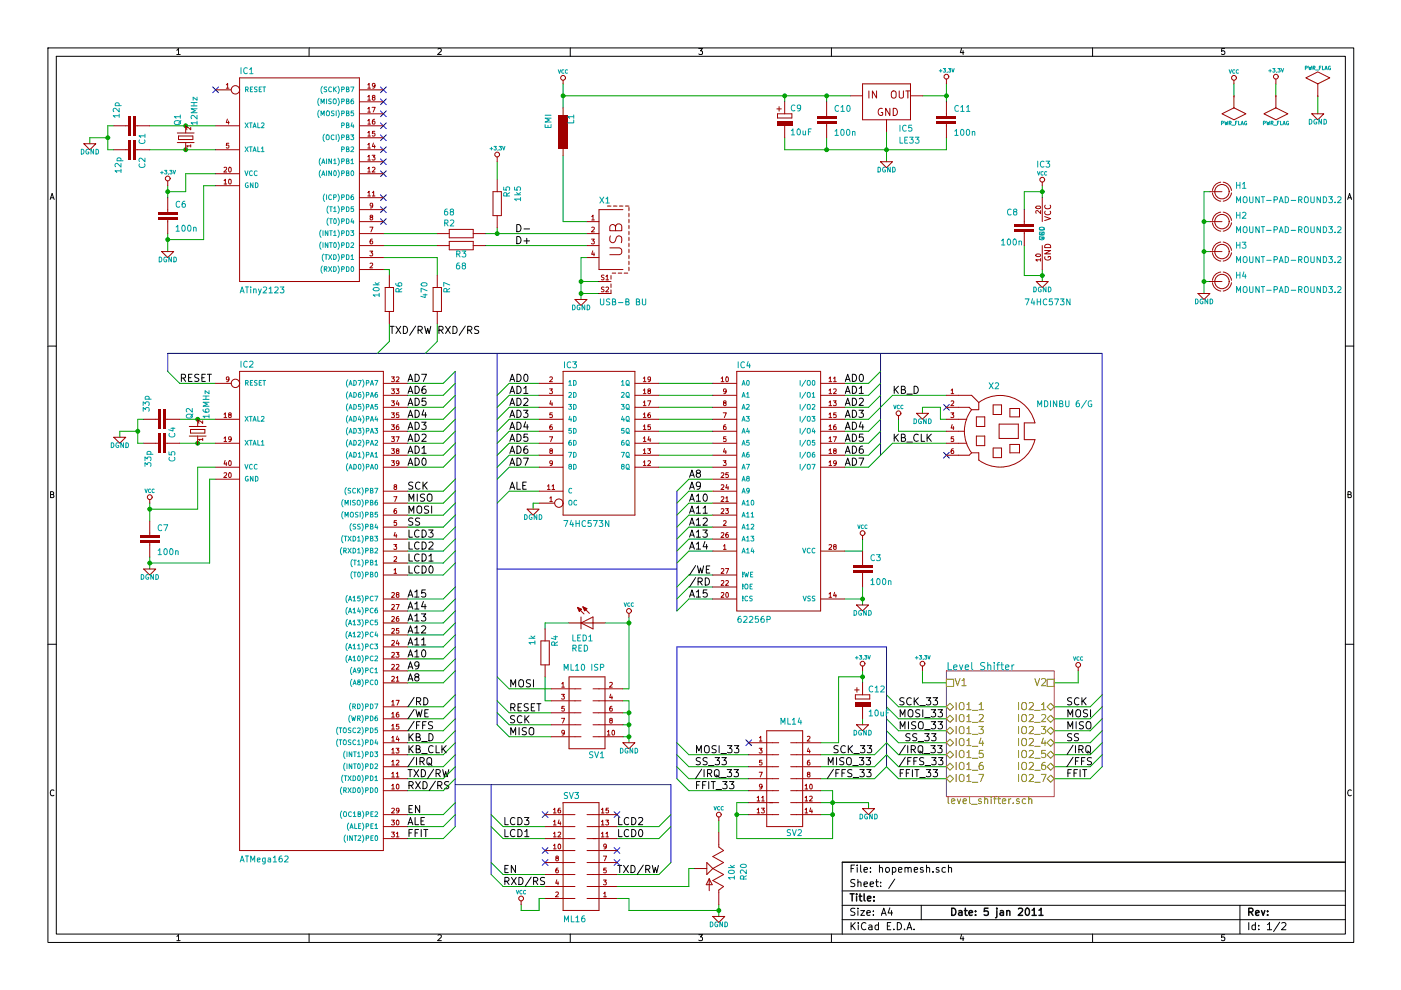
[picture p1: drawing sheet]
<svg xmlns="http://www.w3.org/2000/svg" width="297mm" height="210mm" viewBox="0 0 297 210" stroke-linecap="round" stroke-linejoin="round" font-family="sans-serif">
<g fill="none" stroke="#000" stroke-width=".21">
<path d="M10.2 10.2h276.8v189.6h-276.8zM11.9 11.9h273.3v186.1h-273.3zM37.5 10.7l.3-.4v1.3M37.5 11.6h.7M65.5 10.2v1.7M92.9 10.4l.4-.1 .3 .4-.8 .9h.8M120.9 10.2v1.7M148.2 10.3h.7l-.4 .5 .4 .1v.5l-.2 .2-.5-.2M176.3 10.2v1.7M203.9 10.2l-.3 1h.8M204.2 10.7v.9M231.6 10.2v1.7"/>
<path d="M259.6 10.3h-.6v.6l.2-.1 .4 .1v.5l-.1 .2-.5-.2M10.6 42.3l.4-1.3 .5 1.3M10.8 41.9h.6M285.7 42.3l.4-1.3 .5 1.3M285.9 41.9h.5M10.2 73.4h1.7M285.2 73.4h1.8M10.7 104.9l.6-.1v-.4l-.6-.2v1.3h.5l.2-.4-.2-.2M285.8 104.9l.5-.1 .1-.4-.6-.2v1.3h.5l.2-.4-.3-.2M10.2 136.6h1.7M285.2 136.6h1.8M11.4 167.6a.55 .55 0 0 0-.7 .1 .55 .55 0 0 0 0 .7l.4 .3 .3-.1"/>
<path d="M286.5 167.6a.55 .55 0 0 0-.7 .1 .55 .55 0 0 0 0 .7l.4 .3 .3-.1M37.5 198.6l.3-.4v1.2M37.5 199.4h.7M65.5 198v1.8M92.9 198.3l.4-.1 .3 .4-.8 .8h.8M120.9 198v1.8M148.2 198.2h.7l-.4 .5 .4 .1v.5l-.2 .1-.5-.1M176.3 198v1.8M178.6 188.9h106.6M178.6 195h106.6M178.6 191.9h106.6M180.4 195.6v1.5"/>
<path d="M180.4 184.2h.5M180.7 196.3l.6 .8M181.2 183.4h-.8v1.5M181.3 192.6h-.6l-.3 .3 .1 .3 .7 .3v.5l-.3 .1-.5-.1M181.3 186.5h-.6l-.3 .3 .1 .3 .7 .3v.5l-.3 .1-.5-.1M181.3 195.6l-.9 .9M181.7 183.4v.2M181.7 183.9v1M181.9 192.6v.1M181.9 187.1l.1-.1a.36 .36 0 0 1 .5 .2v.8M181.9 186.5v1.5M181.9 193.1v1"/>
<path d="M182 195.6v.2M182 196.1v1M182.5 183.4v1.3l.2 .2M182.5 193.1h.8l-.8 1h.8M183.2 184.4l.7-.1-.1-.3-.4-.1-.2 .3 .1 .7h.5M183.2 187.5l.7-.1-.1-.4h-.4l-.2 .2 .1 .7h.5M183.6 195.8a.72 .72 0 0 0-1 .5 .72 .72 0 0 0 .7 .8l.3-.1M183.8 193.6l.7-.2v-.3h-.5l-.2 .2 .1 .7h.6M184.2 196.2h.6l.1 .9M184.5 187.5l.7-.1-.1-.4h-.4l-.2 .2 .1 .7h.5M184.6 184.8v.1M184.6 184v.2"/>
<path d="M184.9 196.5l-.7 .1a.3 .3 0 0 0 .2 .5h.5M185.2 194v.1M185.2 193.1v.2M185.6 187h.6M185.9 186.5v1.3l.3 .2M186.3 196.2l-.5-.1-.3 .3 .1 .6 .2 .1h.5M186.3 195.6v1.5M186.5 184.1v-.1a.36 .36 0 0 1 .6 .2v.7M186.5 183.4v1.5M186.7 187.9v.1M186.7 187v.2M186.9 194.1l.5-1.5 .5 1.5"/>
<path d="M187 193.6h.7M187.8 184.1l.3-.2 .4 .2v.7l-.2 .1-.5-.1zM188.1 196.3h.5M188.7 192.5l-.4 1.1h1M188.9 195.6h-.8v1.5h.8M189 193.1v1M189.2 184l.4-.1 .3 .3v.6l-.3 .1h-.4M189.2 183.9v1.5M189.5 197v.1M189.7 186.4l-1.3 2M190.2 195.6a.77 .77 0 0 1 .9 .8 .77 .77 0 0 1-.9 .7zM190.5 184.4l.7-.1v-.3l-.5-.1-.2 .3 .1 .7h.6"/>
<path d="M191.8 197v.1M191.9 184.1v-.1a.36 .36 0 0 1 .6 .2v.7M191.9 183.9v1M192.3 197.1l.5-1.5 .5 1.5M192.4 196.7h.8M192.5 184.2a.35 .35 0 0 1 .4-.3 .35 .35 0 0 1 .3 .3v.7M193.8 197v.1M193.8 184.4l.8-.1-.1-.3-.4-.1-.3 .3 .1 .7h.6M195.3 191.9v3.1M195.7 184l-.3-.1-.3 .3 .1 .2 .5 .1v.4h-.6M196.4 184.1l.1-.1a.36 .36 0 0 1 .6 .2v.7M196.4 183.4v1.5"/>
<path d="M197.8 184.8v.1M199.1 184l-.4-.1-.2 .3 .1 .2 .5 .1v.4h-.6M200.5 184l-.5-.1-.3 .3 .1 .6 .2 .1h.5M201.1 184.1l.1-.1a.36 .36 0 0 1 .6 .2v.7M201.1 183.4v1.5M203.9 198.1l-.3 .9h.8M204.2 198.6v.8M231.6 198v1.8M259.6 198.2h-.6v.6l.2-.1 .4 .1v.5l-.1 .1-.5-.1M262.9 191.9v6.1M264.8 195.6v1.5M266.2 196.2l-.5-.1-.3 .3 .1 .6 .2 .1h.5"/>
<path d="M266.2 195.6v1.5M266.9 197v.1M266.9 196.2v.1M268.7 196l.5-.4v1.5M268.7 197.1h.9M271.3 195.5l-1.3 2M271.8 195.8l.5-.2 .3 .4-.9 1.1h.9M285.2 182.8h-106.6v15.2"/>
</g>
<g fill="none" stroke="#000" stroke-width=".3">
<path d="M180.2 189.5h.9M180.7 189.5v1.5M181.6 189.5v.2M181.6 190v1M182.1 190h.6M182.3 189.5v1.3l.4 .2M183.2 189.5v1.3l.2 .2M183.9 190.5l.8-.1-.1-.3-.4-.1-.3 .2 .1 .8h.6M185.3 190.9v.1M185.3 190.1v.1M201.8 192.6a.77 .77 0 0 1 .9 .7 .77 .77 0 0 1-.9 .8zM203.3 193.1h.6l.1 1"/>
<path d="M204 193.4l-.7 .2a.3 .3 0 0 0 .2 .5l.5-.1M204.5 193.1h.6M204.7 192.6v1.3l.4 .2M205.5 193.6l.7-.2-.1-.3h-.4l-.2 .2v.7h.6M206.8 194v.1M206.8 193.1v.2M209.5 192.6h-.8v.7l.2-.2 .5 .1 .2 .2-.1 .6-.3 .1-.5-.1M211.4 193.1v1.3l-.3 .2M211.4 192.6v.1M212.1 193.1h.6l.1 1M212.8 193.4l-.7 .2a.3 .3 0 0 0 .1 .5l.6-.1M213.5 193.2v-.1a.36 .36 0 0 1 .6 .2v.8"/>
<path d="M213.5 193.1v1M215.9 192.7l.6-.1 .3 .4-.9 1.1h.9M217.5 192.7l.3-.1a.81 .81 0 0 1 .5 .7 .81 .81 0 0 1-.5 .8l-.3-.1-.1-.5zM218.8 193l.5-.4v1.5M218.8 194.1h.9M220.3 193l.4-.4v1.5M220.3 194.1h.9M264.8 193.4l.7-.1 .2-.2-.1-.4-.2-.1h-.6v1.5M265.2 193.4l.5 .7M266.2 193.6l.8-.2-.1-.3h-.5l-.2 .2 .1 .7h.6M267.5 193.1l.3 1 .4-1M268.8 194v.1"/>
<path d="M268.8 193.1v.2"/>
</g>
<circle cx="255.3" cy="59.7" r=".41" fill="#00a000"/>
<g fill="none" stroke="#00a000" stroke-width=".21">
<path d="M255.3 40.6v21.6"/>
<circle cx="255.3" cy="59.7" r=".41"/>
</g>
<circle cx="255.3" cy="53.3" r=".41" fill="#00a000"/>
<g fill="none" stroke="#00a000" stroke-width=".21">
<path d="M255.3 53.3h1.2M190.5 157.5h10.2M190.5 154.9h10.2M190.5 152.4h10.2M190.5 149.9h10.2M195.6 142.2v2.6h5.1M86.4 177.8h7.6M174 167.6h2.5v10.2M190.5 165.1h10.2M190.5 162.6h10.2M190.5 160h10.2"/>
<circle cx="255.3" cy="53.3" r=".41"/>
</g>
<path d="M35.6 74.9h198.1v87.7M143.5 137.2h44.5" fill="none" stroke="#0000c0" stroke-width=".21"/>
<circle cx="176.5" cy="172.7" r=".41" fill="#00a000"/>
<g fill="none" stroke="#00a000" stroke-width=".21">
<path d="M86.4 172.7h7.6M106.7 177.8h8.9M106.7 175.3h8.9M146.1 167.6h12.7M174 172.7h2.5"/>
<circle cx="176.5" cy="172.7" r=".41"/>
</g>
<path d="M104.1 166.4v19M142.2 166.4v16.5" fill="none" stroke="#0000c0" stroke-width=".21"/>
<circle cx="152.4" cy="193" r=".41" fill="#00a000"/>
<g fill="none" stroke="#00a000" stroke-width=".21">
<path d="M189.2 83.8h11.5M190.5 88.9v2.5h10.2M86.4 116.8h7.6M86.4 114.3h7.6M182.9 143.5h-5.1v14h-3.8M86.4 160h7.6M115.6 190.5h-1.3v2.5h-3.8v-1.2M133.4 190.5v2.5h19M147.3 184.2h-1.2v3.8h-15.3"/>
<circle cx="152.4" cy="193" r=".41"/>
</g>
<path d="M188 137.2v25.4" fill="none" stroke="#0000c0" stroke-width=".21"/>
<circle cx="166.4" cy="20.3" r=".41" fill="#00a000"/>
<circle cx="166.4" cy="20.3" r=".41" fill="none" stroke="#00a000" stroke-width=".21"/>
<circle cx="119.4" cy="20.3" r=".41" fill="#00a000"/>
<g fill="none" stroke="#00a000" stroke-width=".21">
<path d="M119.4 20.3h60.9"/>
<circle cx="119.4" cy="20.3" r=".41"/>
</g>
<circle cx="175.3" cy="20.3" r=".41" fill="#00a000"/>
<g fill="none" stroke="#00a000" stroke-width=".21">
<path d="M166.4 20.3v1.3M175.3 29.2v2.6M188 27.9v6.4M195.6 20.3h5.1M200.7 29.2v2.6"/>
<circle cx="175.3" cy="20.3" r=".41"/>
</g>
<circle cx="221" cy="58.4" r=".41" fill="#00a000"/>
<g fill="none" stroke="#00a000" stroke-width=".21">
<path d="M45.7 39.4h-2.5v11.4M217.2 52.1v6.3h3.8M221 57.2v2.5"/>
<circle cx="221" cy="58.4" r=".41"/>
</g>
<circle cx="35.6" cy="50.8" r=".41" fill="#00a000"/>
<g fill="none" stroke="#00a000" stroke-width=".21">
<path d="M270.5 17.8v2.5M35.6 50.8h7.6M35.6 49.5v3.8M86.4 162.6h7.6M146.1 162.6h12.7M146.1 165.1h12.7M146.1 160h12.7M174 170.2h10.2v1.3"/>
<circle cx="35.6" cy="50.8" r=".41"/>
</g>
<path d="M143.5 104.1v25.4" fill="none" stroke="#0000c0" stroke-width=".21"/>
<circle cx="123.2" cy="62.2" r=".41" fill="#00a000"/>
<g fill="none" stroke="#00a000" stroke-width=".21">
<path d="M123.2 54.6v8.9M45.7 101.6h-1.2v17.8"/>
<circle cx="123.2" cy="62.2" r=".41"/>
</g>
<circle cx="31.7" cy="119.4" r=".41" fill="#00a000"/>
<g fill="none" stroke="#00a000" stroke-width=".21">
<path d="M105.4 34.3v3.8M119.4 33v14M81.3 57.2h1.3v1.2M82.6 68.6v3.8M38.1 88.9h7.6M31.8 119.4h12.7M31.8 106.7v3.8M86.4 167.6h7.6M86.4 165.1h7.6"/>
<circle cx="31.7" cy="119.4" r=".41"/>
</g>
<circle cx="182.9" cy="127" r=".41" fill="#00a000"/>
<g fill="none" stroke="#00a000" stroke-width=".21">
<path d="M114.3 106.7h-1.3v1.3M182.9 124.5v3.8"/>
<circle cx="182.9" cy="127" r=".41"/>
</g>
<circle cx="133.3" cy="153.7" r=".41" fill="#00a000"/>
<g fill="none" stroke="#00a000" stroke-width=".21">
<path d="M120.7 132.1h-5.1v1.3M128.3 132.1h5.1M132.1 153.7h1.3M132.1 156.2h1.3M132.1 148.6h1.3"/>
<circle cx="133.3" cy="153.7" r=".41"/>
</g>
<circle cx="22.9" cy="29.2" r=".41" fill="#00a000"/>
<g fill="none" stroke="#00a000" stroke-width=".21">
<path d="M22.9 26.7h1.2M22.9 31.8h1.2M31.8 26.7h13.9M86.4 99.1h7.6M86.4 96.5h7.6M86.4 94h7.6M86.4 91.4h7.6M86.4 88.9h7.6M86.4 86.4h7.6M86.4 83.8h7.6M86.4 81.3h7.6M108 99.1h6.3"/>
<path d="M108 96.5h6.3M108 94h6.3M108 91.4h6.3M108 88.9h6.3M108 86.4h6.3M108 83.8h6.3M108 81.3h6.3M139.7 99.1h11.4M139.7 96.5h11.4M139.7 94h11.4M139.7 91.4h11.4M139.7 88.9h11.4"/>
<path d="M139.7 86.4h11.4M139.7 83.8h11.4M139.7 81.3h11.4M86.4 111.8h7.6M86.4 109.2h7.6M86.4 106.7h7.6M86.4 104.1h7.6M108 104.1h6.3M146.1 111.8h5M146.1 109.2h5M146.1 106.7h5M146.1 104.1h5"/>
<path d="M146.1 116.8h5M146.1 114.3h5M179.1 116.8h3.8M146.1 127h5M146.1 124.5h5M146.1 121.9h5M86.4 152.4h7.6M108 156.2h8.8M108 153.7h8.8M108 151.1h8.8M108 146.1h8.8"/>
<circle cx="22.9" cy="29.2" r=".41"/>
</g>
<path d="M35.6 74.9v3.8M105.4 120.7h38.1" fill="none" stroke="#0000c0" stroke-width=".21"/>
<circle cx="123.2" cy="59.7" r=".41" fill="#00a000"/>
<g fill="none" stroke="#00a000" stroke-width=".21">
<path d="M22.9 26.7v5.1M31.8 31.8h13.9M81.3 52.1h11.4M81.3 49.5h11.4M102.9 52.1h21.6M102.9 49.5h21.6M123.2 59.7h3.8M123.2 54.6h1.3M123.2 62.2h3.8M179.1 81.3h5.1M179.1 83.8h5.1M179.1 86.4h5.1"/>
<path d="M179.1 88.9h5.1M179.1 91.4h5.1M179.1 94h5.1M179.1 96.5h5.1M179.1 99.1h5.1M146.1 101.6h5M86.4 127h7.6M86.4 129.5h7.6M86.4 132.1h7.6M86.4 134.6h7.6M86.4 137.2h7.6M86.4 139.7h7.6"/>
<path d="M179.1 127h3.8M86.4 142.2h7.6M86.4 144.8h7.6M86.4 149.9h7.6M86.4 175.3h7.6"/>
<circle cx="123.2" cy="59.7" r=".41"/>
</g>
<circle cx="39.4" cy="26.7" r=".41" fill="#00a000"/>
<circle cx="39.4" cy="26.7" r=".41" fill="none" stroke="#00a000" stroke-width=".21"/>
<circle cx="39.4" cy="31.8" r=".41" fill="#00a000"/>
<g fill="none" stroke="#00a000" stroke-width=".21">
<path d="M38.1 81.3h7.6M115.6 143.5v5.1h1.2M132.1 146.1h1.3M132.1 151.1h1.3"/>
<circle cx="39.4" cy="31.8" r=".41"/>
</g>
<path d="M105.4 74.9v78.8" fill="none" stroke="#0000c0" stroke-width=".21"/>
<circle cx="133.3" cy="151.1" r=".41" fill="#00a000"/>
<g fill="none" stroke="#00a000" stroke-width=".21">
<path d="M133.4 148.6v8.9"/>
<circle cx="133.3" cy="151.1" r=".41"/>
</g>
<circle cx="133.3" cy="156.2" r=".41" fill="#00a000"/>
<g fill="none" stroke="#00a000" stroke-width=".21">
<path d="M182.9 114.3v2.5M133.4 130.8v15.3"/>
<circle cx="133.3" cy="156.2" r=".41"/>
</g>
<circle cx="133.3" cy="132.1" r=".41" fill="#00a000"/>
<g fill="none" stroke="#00a000" stroke-width=".21">
<path d="M38.1 94h7.6"/>
<circle cx="133.3" cy="132.1" r=".41"/>
</g>
<circle cx="29.2" cy="91.4" r=".41" fill="#00a000"/>
<g fill="none" stroke="#00a000" stroke-width=".21">
<path d="M29.2 91.4h-3.8v1.3M30.5 88.9h-1.3v5.1h1.3"/>
<circle cx="29.2" cy="91.4" r=".41"/>
</g>
<circle cx="41.9" cy="88.9" r=".41" fill="#00a000"/>
<circle cx="41.9" cy="88.9" r=".41" fill="none" stroke="#00a000" stroke-width=".21"/>
<circle cx="41.9" cy="94" r=".41" fill="#00a000"/>
<g fill="none" stroke="#00a000" stroke-width=".21">
<path d="M105.4 48.3v1.2"/>
<circle cx="41.9" cy="94" r=".41"/>
</g>
<circle cx="105.4" cy="49.5" r=".41" fill="#00a000"/>
<g fill="none" stroke="#00a000" stroke-width=".21">
<path d="M119.4 17.8v5.1M22.9 29.2h-3.8v1.3M35.6 39.4v2.5M81.3 54.6h11.4v3.8M31.8 108h10.1"/>
<circle cx="105.4" cy="49.5" r=".41"/>
</g>
<circle cx="31.7" cy="108" r=".41" fill="#00a000"/>
<g fill="none" stroke="#00a000" stroke-width=".21">
<path d="M261.6 17.8v2.5M279.4 20.3v3.8M35.6 40.6h3.8M45.7 99.1h-3.8v8.9M31.8 118.1v2.6M86.4 119.4h7.6M174 160h11.4M174 162.6h11.4M174 165.1h11.4"/>
<circle cx="31.7" cy="108" r=".41"/>
</g>
<circle cx="35.6" cy="40.6" r=".41" fill="#00a000"/>
<g fill="none" stroke="#00a000" stroke-width=".21">
<path d="M45.7 36.8h-6.3v3.8M221 39.4v2.5M221 40.6h-3.8v3.9"/>
<circle cx="35.6" cy="40.6" r=".41"/>
</g>
<circle cx="221" cy="40.6" r=".41" fill="#00a000"/>
<g fill="none" stroke="#00a000" stroke-width=".21">
<path d="M119.4 47h5.1"/>
<circle cx="221" cy="40.6" r=".41"/>
</g>
<circle cx="188" cy="31.8" r=".41" fill="#00a000"/>
<g fill="none" stroke="#00a000" stroke-width=".21">
<path d="M200.7 17.8v3.8M175.3 20.3v1.3"/>
<circle cx="188" cy="31.8" r=".41"/>
</g>
<circle cx="200.7" cy="20.3" r=".41" fill="#00a000"/>
<g fill="none" stroke="#00a000" stroke-width=".21">
<path d="M166.4 29.2v2.6"/>
<circle cx="200.7" cy="20.3" r=".41"/>
</g>
<circle cx="175.3" cy="31.8" r=".41" fill="#00a000"/>
<g fill="none" stroke="#00a000" stroke-width=".21">
<path d="M182.9 142.2v2.6M182.9 152.4v1.3"/>
<circle cx="175.3" cy="31.8" r=".41"/>
</g>
<circle cx="182.9" cy="143.5" r=".41" fill="#00a000"/>
<g fill="none" stroke="#00a000" stroke-width=".21">
<path d="M166.4 31.8h34.3M92.7 68.6v3.8M189.2 94h11.5M195.6 87.6v-1.2h3.8v2.5h1.3M86.4 121.9h7.6M86.4 157.5h7.6M86.4 154.9h7.6M130.8 175.3h8.9M130.8 177.8h8.9M152.4 174v2.5M158.8 170.2h-2.6v7.6h20.3M106.7 188h8.9"/>
<path d="M106.7 185.4h8.9M130.8 190.5h2.6M130.8 185.4h8.9M152.4 191.8v2.5"/>
<circle cx="182.9" cy="143.5" r=".41"/>
</g>
<path d="M143.5 137.2v27.9M96.5 166.4h45.7" fill="none" stroke="#0000c0" stroke-width=".21"/>
<circle cx="176.5" cy="170.2" r=".41" fill="#00a000"/>
<g fill="none" stroke="#00a000" stroke-width=".21">
<path d="M156.2 172.7h2.6"/>
<circle cx="176.5" cy="170.2" r=".41"/>
</g>
<circle cx="156.2" cy="172.7" r=".41" fill="#00a000"/>
<g fill="none" stroke="#00a000" stroke-width=".21">
<path d="M255.3 40.6h1.2M255.3 59.7h1.2M255.3 47h1.2M223.5 149.9h7.6M223.5 152.4h7.6M223.5 154.9h7.6M223.5 157.5h7.6M228.6 142.2v2.6h-5.1M223.5 160h7.6M223.5 162.6h7.6M223.5 165.1h7.6"/>
<circle cx="156.2" cy="172.7" r=".41"/>
</g>
<path d="M96.5 78.7v96.6M186.7 74.9v21.6" fill="none" stroke="#0000c0" stroke-width=".21"/>
<circle cx="255.3" cy="47" r=".41" fill="#00a000"/>
<g fill="none" stroke="#00a000" stroke-width=".21">
<path d="M189.2 94l-2.5 2.5M189.2 83.8l-2.5 2.6M96.5 119.4l-2.5 2.5M96.5 114.3l-2.5 2.5M96.5 111.8l-2.5 2.5M96.5 152.4l-2.5 2.5M96.5 154.9l-2.5 2.6M96.5 157.5l-2.5 2.5M188 149.9l2.5 2.5M188 152.4l2.5 2.5M188 154.9l2.5 2.6M188 157.5l2.5 2.5"/>
<path d="M188 147.3l2.5 2.6M233.7 149.9l-2.6 2.5M233.7 152.4l-2.6 2.5M233.7 154.9l-2.6 2.6M233.7 157.5l-2.6 2.5M233.7 147.3l-2.6 2.6M96.5 175.3l-2.5 2.5M96.5 170.2l-2.5 2.5M104.1 175.3l2.6 2.5M104.1 172.7l2.6 2.6M142.2 175.3l-2.5 2.5M142.2 172.7l-2.5 2.6"/>
<path d="M143.5 165.1l2.6 2.5M188 160l2.5 2.6M188 162.6l2.5 2.5M233.7 160l-2.6 2.6M233.7 162.6l-2.6 2.5M104.1 182.9l2.6 2.5M104.1 185.4l2.6 2.6M142.2 182.9l-2.5 2.5"/>
<circle cx="255.3" cy="47" r=".41"/>
</g>
<g fill="none" stroke="#a00000" stroke-width=".21">
<path d="M258.8 38.6a2.03 2.03 0 0 0-1.7 1.8M259.3 38.6a2.03 2.03 0 0 1 1.8 1.8M256.5 59.7h2.6M256.5 53.3h2.6M256.5 47h2.6M256.5 40.6h2.6M257.1 59.9a2.03 2.03 0 0 0 1.7 1.8M257.1 53.6a2.03 2.03 0 0 0 1.7 1.8M257.1 47.2a2.03 2.03 0 0 0 1.7 1.8M257.1 40.9a2.03 2.03 0 0 0 1.7 1.8M258.8 57.7a2.03 2.03 0 0 0-1.7 1.7M258.8 51.3a2.03 2.03 0 0 0-1.7 1.8"/>
<path d="M258.8 45a2.03 2.03 0 0 0-1.7 1.7M259.3 57.7a2.03 2.03 0 0 1 1.8 1.7M259.3 51.3a2.03 2.03 0 0 1 1.8 1.8M259.3 45a2.03 2.03 0 0 1 1.8 1.7M261.1 59.9a2.03 2.03 0 0 1-1.8 1.8M261.1 53.6a2.03 2.03 0 0 1-1.8 1.8M261.1 47.2a2.03 2.03 0 0 1-1.8 1.8M261.1 40.9a2.03 2.03 0 0 1-1.8 1.8M254 62.2h2.5l-1.2 1.3zM190.5 88.1v.8M194.3 87.6h2.6l-1.3 1.3zM200.7 94h4.3"/>
<path d="M200.7 91.4h3.8M200.7 88.9h4.3M200.7 86.4h4.8l.5 .5M200.7 83.8h5.3l1.5 1.5M201.6 87.5h.6l-.3 .4 .3 .1v.4h-.6M201.7 82.8l.2-.4v1.1M201.7 85.1l.3-.1 .2 .3-.6 .7h.6M201.7 83.5h.5M201.9 90l-.2 .8h.6M202.1 95.1l-.3 .2-.1 .7 .1 .2 .4-.1-.1-.5-.3-.1-.1 .2M202.1 90.4v.7M202.2 92.6h-.5v.5l.4-.1 .1 .5h-.5"/>
<path d="M206 86.9a7.6 7.6 0 0 0 0 9.1M206 96l-.5 .5h-4.8M207 88.4h1.8v2h-1.8zM207 92.5h1.8v2h-1.8zM207.5 85.3a7.6 7.6 0 0 1 11.9 4.4M207.5 85.3v1.6h-1.5M210.6 85.9h1.7v2h-1.7zM210.6 95h1.7v2h-1.7zM211.8 89.9h4.1v3.1h-4.1zM214.1 94.2h2.1v1.8h-2.1zM214.1 86.6h2.1v1.8h-2.1zM219.5 89.7h-2.3v3.5h2.2a7.6 7.6 0 0 1-11.9 4.3v-1.5h-1.5"/>
<path d="M181.2 146.3h1M181.4 147.3h3v.9h-3zM181.7 145.8v1M182.9 141.2v1M195.6 141.2v1M228.6 141.5v.7M115.6 177.8h6.3M115.6 175.3h6.3M115.6 172.7h6.3M117.3 179.3l.3-.3v1M117.3 176.7l.3-.3v1M117.3 174.2l.3-.3v1"/>
<path d="M117.3 171.7l.3-.4v1.1M117.3 180h.6M117.3 177.4h.6M117.3 174.9h.6M117.3 172.4h.6M118.3 176.5l.4-.1 .2 .3-.6 .7h.6M118.4 179.1l.1-.1a.49 .49 0 0 1 .4 .5 .49 .49 0 0 1-.5 .4l-.1-.3zM118.5 173.8l-.2 .8h.6M118.8 171.3l-.4 .2-.1 .7 .2 .2 .3-.1v-.5l-.3-.1-.2 .2M118.8 174.2v.7M119.4 170.2h7.6v22.8h-7.6zM124.5 177.8h6.3"/>
<path d="M124.5 175.3h6.3M124.5 172.7h6.3M127.5 176.7l.3-.3v1M127.5 174.2l.3-.3v1M127.5 171.7l.3-.4v1.1M127.5 177.4h.6M127.5 174.9h.6M127.5 172.4h.6M128.4 173.9h.6l-.3 .4 .3 .1v.4h-.6M128.5 176.7l.3-.3v1M128.5 177.4h.5M128.5 179.4l-.1 .2h-.3v-.6h.3l.1 .2v.6l-.4 .2"/>
<path d="M129 171.3h-.5v.5h.5v.5h-.5M152.4 173.2v.8M152.4 176.5v3.1l1 .7-2.3 1.3 2.3 1.3-2.3 1.3M110.5 191v.8M115.6 190.5h6.3M115.6 188h6.3M115.6 185.4h6.3M115.6 182.9h6.3M115.6 180.3h6.3M117.8 189.2l.4-.1 .2 .3-.6 .7h.6M118 181.9l-.2-.1 .1-.2h.4l.1 .3-.6 .2 .2 .4 .4-.1v-.4l-.2-.1M118.1 186.5l-.3 .8h.6"/>
<path d="M118.3 184l-.3 .2-.2 .7 .2 .2 .4-.1-.1-.5-.3-.1-.2 .2M118.3 186.9v.7M124.5 190.5h6.3M124.5 188h6.3M124.5 185.4h6.3M124.5 182.9h6.3M124.5 180.3h6.3M127.9 186.6h.6l-.3 .4 .3 .1v.4h-.6M127.9 181.5h.7l-.4 1M128 189.4l.3-.3v1M128 190.1h.5M128.5 184h-.5v.5h.5v.5h-.5"/>
<path d="M147.3 184.2h2.6M149.9 182.9l1.2 1.3-1.2 1.2zM150.4 186.3l.6 1.3h-1.3zM150.4 186.3v2.5M151.1 194.3h2.6l-1.3 1.3zM151.1 184.2l2.3 1.2-2.3 1.3 2.3 1.3-1 .7v3.1"/>
<circle cx="259.1" cy="40.6" r="1.52"/>
<circle cx="259.1" cy="59.7" r="1.52"/>
<circle cx="259.1" cy="47" r="1.52"/>
<circle cx="259.1" cy="53.3" r="1.52"/>
<circle cx="190.5" cy="87.6" r=".51"/>
<circle cx="182.9" cy="140.7" r=".51"/>
<circle cx="195.6" cy="140.7" r=".51"/>
<circle cx="228.6" cy="141" r=".51"/>
<circle cx="152.4" cy="172.7" r=".51"/>
<circle cx="110.5" cy="190.5" r=".51"/>
</g>
<g fill="none" stroke="#00a0a0" stroke-width=".21">
<path d="M262.2 38.7v1.2M262.2 39.3h.7M262.9 38.7v1.2M263.4 39l.4-.3v1.2M263.4 39.9h.8M262.2 55.7v-1.3l.4 .9 .4-.9v1.3M262.2 49.3v-1.2l.4 .9 .4-.9v1.2M262.2 43v-1.3l.4 .9 .4-.9v1.3M262.2 45v1.3M262.2 51.4v1.2M262.2 57.7v1.3M262.2 58.3h.7"/>
<path d="M262.2 52h.7M262.2 45.6h.7M262.9 45v1.3M262.9 51.4v1.2M262.9 57.7v1.3M263.4 51.4h.8l-.5 .4 .4 .2v.5l-.2 .1-.5-.1M263.4 45.1l.5-.1 .3 .4-.8 .9h.8M263.6 54.6l.3-.2a.45 .45 0 0 1 .5 .4l-.1 .7-.4 .2-.3-.4zM263.6 48.2l.3-.1a.45 .45 0 0 1 .5 .4l-.1 .6-.4 .2-.3-.4zM263.6 41.9l.3-.2a.45 .45 0 0 1 .5 .4l-.1 .7-.4 .2-.3-.4zM263.7 57.7l-.3 .9h.8M264 58.1v.9"/>
<path d="M264.9 54.4v1l.3 .3 .4-.1 .1-.2v-1M264.9 48.1v1l.3 .2h.4l.1-.2v-1M264.9 41.7v1l.3 .3 .4-.1 .1-.2v-1M267 54.4v1.3l-.7-1.3v1.3M267 48.1v1.2l-.7-1.2v1.2M267 41.7v1.3l-.7-1.3v1.3M267.4 54.4h.7M267.4 48.1h.7M267.4 41.7h.7M267.8 41.7v1.3M267.8 48.1v1.2M267.8 54.4v1.3"/>
<path d="M268.6 55.2h.9M268.6 48.8h.9M268.6 42.5h.9M270.1 55.1l.6-.1 .1-.5-.7-.1v1.3M270.1 48.7h.6l.1-.5-.7-.1v1.2M270.1 42.4l.6-.1 .1-.5-.7-.1v1.3M271.2 55.7l.4-1.3 .5 1.3M271.2 49.3l.4-1.2 .5 1.2M271.2 43l.4-1.3 .5 1.3M271.3 55.3h.6M271.3 49h.6M271.3 42.6h.6"/>
<path d="M272.5 54.4a.64 .64 0 0 1 .7 .6 .64 .64 0 0 1-.7 .7zM272.5 48.1a.64 .64 0 0 1 .7 .6 .64 .64 0 0 1-.7 .6zM272.5 41.7a.64 .64 0 0 1 .7 .6 .64 .64 0 0 1-.7 .7zM273.8 55.2h.9M273.8 48.8h.9M273.8 42.5h.9M275.3 55.1l.6-.1 .1-.5-.7-.1v1.3M275.3 48.7h.6l.1-.5-.7-.1v1.2M275.3 42.4l.6-.1 .1-.5-.7-.1v1.3M275.6 55.1l.4 .6M275.6 48.7l.4 .6M275.6 42.4l.4 .6"/>
<path d="M276.6 54.6l.2-.2a.45 .45 0 0 1 .6 .4l-.1 .7-.5 .2-.2-.4zM276.6 48.2l.2-.1a.45 .45 0 0 1 .6 .4l-.1 .6-.5 .2-.2-.4zM276.6 41.9l.2-.2a.45 .45 0 0 1 .6 .4l-.1 .7-.5 .2-.2-.4zM277.9 54.4v1l.3 .3 .3-.1 .1-.2v-1M277.9 48.1v1l.3 .2h.3l.1-.2v-1M277.9 41.7v1l.3 .3 .3-.1 .1-.2v-1M280 54.4v1.3l-.8-1.3v1.3M280 48.1v1.2l-.8-1.2v1.2M280 41.7v1.3l-.8-1.3v1.3M280.6 54.4a.64 .64 0 0 1 .7 .6 .64 .64 0 0 1-.7 .7zM280.6 48.1a.64 .64 0 0 1 .7 .6 .64 .64 0 0 1-.7 .6zM280.6 41.7a.64 .64 0 0 1 .7 .6 .64 .64 0 0 1-.7 .7z"/>
<path d="M281.7 54.4h.8l-.4 .5 .3 .1v.5l-.1 .2-.6-.2M281.7 48.1h.8l-.4 .4 .3 .2v.5l-.1 .1-.6-.1M281.7 41.7h.8l-.4 .5 .3 .1v.5l-.1 .2-.6-.2M283.1 55.5v.2M283.1 49.2v.1M283.1 42.8v.2M283.6 54.5l.5-.1 .2 .4-.8 .9h.8M283.6 48.2l.5-.1 .2 .3-.8 .9h.8M283.6 41.8l.5-.1 .2 .4-.8 .9h.8M253.5 63.4a.51 .51 0 0 1 .5 .5 .51 .51 0 0 1-.5 .5zM255 63.4a.45 .45 0 0 0-.6 .5 .45 .45 0 0 0 .6 .4v-.3h-.1M256.1 63.4v1l-.6-1v1"/>
<path d="M256.6 63.4a.51 .51 0 0 1 .5 .5 .51 .51 0 0 1-.5 .5zM262.2 62v-1.2l.4 .9 .4-.9v1.2M263.6 60.9l.3-.1a.45 .45 0 0 1 .5 .4l-.1 .6-.4 .2-.3-.4zM264.9 60.8v1l.3 .2h.4l.1-.2v-1M267 60.8v1.2l-.7-1.2v1.2M267.4 60.8h.7M267.8 60.8v1.2M268.6 61.5h.9M270.1 61.4h.6l.1-.5-.7-.1v1.2M271.2 62l.4-1.2 .5 1.2M271.3 61.7h.6M272.5 60.8a.64 .64 0 0 1 .7 .6 .64 .64 0 0 1-.7 .6z"/>
<path d="M273.8 61.5h.9M275.3 61.4h.6l.1-.5-.7-.1v1.2M275.6 61.4l.4 .6M276.6 60.9l.2-.1a.45 .45 0 0 1 .6 .4l-.1 .6-.5 .2-.2-.4zM277.9 60.8v1l.3 .2h.3l.1-.2v-1M280 60.8v1.2l-.8-1.2v1.2M280.6 60.8a.64 .64 0 0 1 .7 .6 .64 .64 0 0 1-.7 .6zM281.7 60.8h.8l-.4 .4 .3 .2v.5l-.1 .1-.6-.1M283.1 61.9v.1M283.6 60.9l.5-.1 .2 .3-.8 .9h.8M189.5 85.9l.2 .8 .3-.8M190.7 86a.33 .33 0 0 0-.5 .3 .33 .33 0 0 0 .5 .3"/>
<path d="M191.4 86a.33 .33 0 0 0-.4 .3 .33 .33 0 0 0 .4 .3M193.8 88.8a.51 .51 0 0 1 .5 .5 .51 .51 0 0 1-.5 .5zM195.3 88.8a.45 .45 0 0 0-.6 .5 .45 .45 0 0 0 .7 .4v-.3h-.2M196.4 88.8v1l-.6-1v1M196.9 88.8a.51 .51 0 0 1 .5 .5 .51 .51 0 0 1-.5 .5zM209.7 81.2l.9 1.2M210.6 81.2l-.9 1.2M211 81.3l.5-.1 .2 .3-.8 .9h.8M220 86.2v-1.2l.4 .9 .5-.9v1.2M221.5 85a.64 .64 0 0 1 .7 .6 .64 .64 0 0 1-.7 .6zM222.7 85v1.2M224.1 85v1.2l-.8-1.2v1.2"/>
<path d="M224.7 85.6l.5-.1 .1-.4-.6-.1v1.2h.4l.3-.4-.3-.2M225.9 85v1l.3 .2h.3l.1-.2v-1M228.8 85h-.3l-.3 .3v.7l.2 .2 .4-.1 .1-.4-.2-.3h-.3l-.2 .3M230.4 84.9l-1.1 1.6M231.4 85a.59 .59 0 0 0-.7 .6 .59 .59 0 0 0 .7 .6l.1-.5h-.3M181.4 139.5h.5M181.7 139.2v.6M182.2 139h.5l-.3 .3 .3 .1-.1 .3h-.4M183.1 139.7l-.1 .2M183.3 139h.5l-.3 .3 .3 .1-.1 .3h-.4M184 139l.3 .8 .2-.8M194.1 139.5h.5"/>
<path d="M194.4 139.2v.6M194.9 139h.5l-.3 .3 .3 .1-.1 .3h-.4M195.8 139.7l-.1 .2M196 139h.5l-.3 .3 .3 .1-.1 .3h-.4M196.7 139l.3 .8 .2-.8M227.6 139.2l.2 .8 .3-.8M228.8 139.3a.33 .33 0 0 0-.5 .3 .33 .33 0 0 0 .5 .3M229.5 139.3a.33 .33 0 0 0-.4 .3 .33 .33 0 0 0 .4 .3M201 140.5v1.5h.8M202.2 141.5l.7-.1-.1-.4h-.4l-.2 .2 .1 .7h.5M203.4 141l.4 1 .3-1M204.6 141.5l.8-.1-.1-.4h-.4l-.3 .2 .1 .7h.6"/>
<path d="M206 140.5v1.3l.2 .2M208.8 140.5h-.6l-.3 .3 .2 .3 .6 .3v.5l-.2 .1-.6-.1M209.4 141.1l.1-.1a.36 .36 0 0 1 .6 .2v.8M209.4 140.5v1.5M210.8 140.5v.1M210.8 141v1M211.3 141h.6M211.9 140.5l-.4 .2v1.3M212.2 141h.6M212.4 140.5v1.3l.4 .2M213.2 141.5l.7-.1-.1-.4h-.4l-.2 .2 .1 .7h.5M214.6 141v1"/>
<path d="M215 141l-.4 .3M120.3 168.1l-.4-.1-.2 .1v.5l.6 .2v.3l-.2 .2-.5-.1M120.7 168l.4 1.3 .5-1.3M121.9 168h.8l-.5 .5 .4 .1v.6l-.2 .1-.5-.1M151.4 171l.2 .8 .3-.8M152.6 171.1a.33 .33 0 0 0-.5 .3 .33 .33 0 0 0 .5 .3M153.3 171.1a.33 .33 0 0 0-.4 .3 .33 .33 0 0 0 .4 .3M109.5 188.8l.2 .7 .3-.7M110.7 188.8a.33 .33 0 0 0-.5 .4 .33 .33 0 0 0 .5 .3M111.4 188.8a.33 .33 0 0 0-.4 .4 .33 .33 0 0 0 .4 .3M119.7 195.5v-1.3l.4 .9 .4-.9v1.3M121.1 194.2v1.3h.6"/>
<path d="M122.1 194.6l.4-.4v1.3M122.1 195.5h.7M123.9 194.2h-.2l-.3 .3-.1 .7 .2 .3 .5-.2v-.4l-.2-.2h-.3l-.2 .2M150.6 195.5a.51 .51 0 0 1 .6 .5 .51 .51 0 0 1-.6 .5zM152.1 195.5a.45 .45 0 0 0-.5 .5 .45 .45 0 0 0 .6 .4v-.3h-.2M153.2 195.5v1l-.6-1v1M153.7 195.5a.51 .51 0 0 1 .6 .5 .51 .51 0 0 1-.6 .5zM154.4 183.9h1.3M154.5 184.7a.74 .74 0 0 1 1.2 .2 .74 .74 0 0 1-1.3-.1zM154.9 183.5l.4 .4M155.7 186.1h-1.3l.4 .3M155.7 185.7v.7"/>
<path d="M155.7 183.5l-.5 .3M157 183.4a.74 .74 0 0 1 1.2 .3 .74 .74 0 0 1-1.2-.2zM157.6 186.4v-.6l-.5-.1-.1 .7h1.2M158.2 184.5v.7l-.8-.7-.4 .2 .1 .5M158.2 185.7l-.6 .4"/>
</g>
<g fill="none" stroke="#000" stroke-width=".21">
<path d="M109.6 50.1a.77 .77 0 0 1 .9 .8 .77 .77 0 0 1-.9 .8zM109.6 47.6a.77 .77 0 0 1 .9 .8 .77 .77 0 0 1-.9 .7zM111.1 51.1h1.2M111.1 48.5h1.2M111.7 50.5v1.2M189.6 81.9v1.5M189.6 92v1.6M189.8 92.7l.7 .9M189.8 82.6l.7 .8M190.5 92l-.9 .9M190.5 81.9l-.9 .9M191.1 92.8l.7-.1 .1-.2-.1-.3-.7-.2v1.6h.6l.2-.2 .1-.3-.4-.3"/>
<path d="M191.1 82.6h.7l.1-.3-.1-.3-.7-.1v1.5h.6l.2-.1 .1-.4-.4-.3M192.3 93.7h1.1M192.3 83.6h1.1M193.8 81.9a.77 .77 0 0 1 .9 .8 .77 .77 0 0 1-.9 .7zM194.7 92.2a.72 .72 0 0 0-1 .5 .72 .72 0 0 0 .7 .9l.3-.2M195.3 92v1.6h.8M196.6 92v1.6M196.8 92.7l.7 .9M197.5 92l-.9 .9M86.7 120v1.5h.8M86.7 117.4v1.6h.8M86.7 114.9v1.5h.8"/>
<path d="M86.7 112.4v1.5h.8M88.8 117.6a.72 .72 0 0 0-1 .5 .72 .72 0 0 0 .7 .9l.3-.2M88.8 115.1a.72 .72 0 0 0-1 .5 .72 .72 0 0 0 .7 .8l.3-.1M88.8 112.5a.72 .72 0 0 0-1 .5 .72 .72 0 0 0 .7 .9l.3-.1M89.5 120a.77 .77 0 0 1 .9 .8 .77 .77 0 0 1-.9 .7zM89.5 117.4a.77 .77 0 0 1 .9 .8 .77 .77 0 0 1-.9 .8zM89.5 114.9a.77 .77 0 0 1 .9 .8 .77 .77 0 0 1-.9 .7zM89.5 112.4a.77 .77 0 0 1 .9 .7 .77 .77 0 0 1-.9 .8zM90.9 112.4h.9l-.5 .6 .4 .1v.7l-.2 .1-.6-.1M90.9 117.9l.5-.5v1.6M90.9 115.1l.6-.2 .3 .4-.9 1.1h.9M90.9 119h.9"/>
<path d="M88.8 120.1a.72 .72 0 0 0-1 .5 .72 .72 0 0 0 .7 .9l.3-.1M91.1 120.1l.2-.1a.81 .81 0 0 1 .5 .8 .81 .81 0 0 1-.5 .7l-.2-.1-.2-.5zM86.7 155.5v1.6M86.7 158.1v1.5M86.9 156.2l.7 .9M86.9 158.8l.7 .8M87.6 155.5l-.9 .9M87.6 158.1l-.9 .9M88.2 156.3l.7-.1 .2-.2-.1-.3-.8-.2v1.6h.6l.3-.2v-.3l-.4-.3M88.2 158.8h.7l.2-.3-.1-.3-.8-.1v1.5h.6l.3-.1v-.4l-.4-.3M89.4 157.2h1.2M89.4 159.8h1.2"/>
<path d="M90.9 155.5a.77 .77 0 0 1 .9 .8 .77 .77 0 0 1-.9 .8zM91.8 158.2a.72 .72 0 0 0-1 .5 .72 .72 0 0 0 .7 .9l.3-.1M92.5 158.1v1.5h.7M93.7 158.1v1.5M93.9 158.8l.7 .8M94.6 158.1l-.9 .9M190.9 152v-1.5l.5 1.1 .5-1.1v1.5M190.9 154.5v-1.5l.5 1.1 .5-1.1v1.5M191.7 148l-.6-.1-.3 .3 .1 .4 .7 .3v.4l-.2 .2-.6-.1M191.9 158l-1.2 2M192.5 158.1v1.5M192.6 150.7a.5 .5 0 0 1 .6-.2 .5 .5 0 0 1 .3 .5v.8l-.3 .2a.53 .53 0 0 1-.7-.5z"/>
<path d="M192.6 153v1.5M192.9 155.6l-.5-.1-.4 .4 .2 .3 .7 .3v.4l-.3 .2-.6-.1M193.2 148.1a.72 .72 0 0 0-1 .5 .72 .72 0 0 0 .7 .9l.3-.2M193.2 158.9l.7-.1 .2-.2-.1-.4-.2-.1h-.6v1.5M193.6 158.9l.5 .7M193.8 147.9v1.6M194.1 148.6l.6 .9M194.2 153.1l-.6-.1-.3 .3 .1 .4 .7 .2v.5l-.2 .1h-.6M194.4 155.6l-.6-.1-.3 .4 .1 .3 .7 .3v.4l-.2 .2-.6-.1M194.7 157.2h1.1M194.7 147.9l-.9 .9M194.8 153.2a.5 .5 0 0 1 .6-.2 .5 .5 0 0 1 .3 .5v.8l-.3 .2a.53 .53 0 0 1-.7-.5z"/>
<path d="M194.9 158.2a.5 .5 0 0 1 .5-.1 .5 .5 0 0 1 .3 .5l-.1 .8-.3 .2a.53 .53 0 0 1-.7-.5v-.5zM194.9 159.3l.8 .5M195 149.6h1.2M195 150.5h-.6l-.3 .3 .2 .3 .6 .3v.5l-.2 .1-.6-.1M195.7 150.5v1.5M196 159.8h1.1M196 152.1h1.2M196 154.7h1.2M196.1 155.5h.9l-.5 .6 .4 .2v.6l-.2 .2-.6-.2M196.4 147.9h.9l-.5 .6 .5 .2v.6l-.3 .2-.6-.2M197.4 158.1h.9l-.5 .6 .4 .1v.7l-.2 .1-.6-.1M197.4 150.5h1l-.5 .6 .4 .1v.7l-.2 .1-.7-.1"/>
<path d="M197.4 153h1l-.5 .6 .4 .1v.7l-.2 .1-.7-.1M197.5 155.5h1l-.6 .6 .5 .2v.6l-.3 .2-.6-.2M197.8 147.9h1l-.5 .6 .4 .2v.6l-.2 .2-.7-.2M198.8 158.1h.9l-.5 .6 .5 .1v.7l-.3 .1-.6-.1M198.9 150.5h.9l-.5 .6 .4 .1v.7l-.2 .1-.6-.1M198.9 153h.9l-.5 .6 .4 .1v.7l-.2 .1-.6-.1M226.4 152v-1.5l.5 1.1 .5-1.1v1.5M226.4 154.5v-1.5l.5 1.1 .5-1.1v1.5M227.2 148l-.6-.1-.3 .3 .2 .4 .7 .3v.4l-.3 .2-.6-.1M227.2 155.6l-.6-.1-.3 .4 .2 .3 .7 .3v.4l-.3 .2-.6-.1M227.5 158l-1.3 2M228 158.1v1.5"/>
<path d="M228.2 150.7a.5 .5 0 0 1 .5-.2 .5 .5 0 0 1 .4 .5v.8l-.3 .2a.53 .53 0 0 1-.7-.5zM228.2 153v1.5M228.7 155.6l-.6-.1-.3 .4 .1 .3 .7 .3v.4l-.2 .2-.6-.1M228.8 148.1a.72 .72 0 0 0-1.1 .5 .72 .72 0 0 0 .7 .9l.4-.2M228.8 158.9l.7-.1 .1-.2v-.4l-.3-.1h-.5v1.5M229.1 158.9l.5 .7M229.4 147.9v1.6M229.6 148.6l.7 .9M229.7 153.1l-.6-.1-.3 .3 .2 .4 .6 .2v.5l-.2 .1h-.6M230.3 147.9l-.9 .9M230.4 153.2a.5 .5 0 0 1 .5-.2 .5 .5 0 0 1 .4 .5l-.1 .8-.3 .2a.53 .53 0 0 1-.6-.5zM230.4 158.2a.5 .5 0 0 1 .6-.1 .5 .5 0 0 1 .2 .5v.8l-.3 .2a.53 .53 0 0 1-.7-.5v-.5z"/>
<path d="M230.5 159.3l.8 .5M230.6 150.5h-.6l-.3 .3 .1 .3 .7 .3v.5l-.2 .1-.6-.1M231.2 150.5v1.5M86.7 176.6h.5M86.7 171.5h.5M87.5 175.9h-.8v1.5M87.5 170.8h-.8v1.5h.8M88 176.6h.5M88.7 175.9h-.7v1.5M89 170.8v1.5l-.9-1.5v1.5M89.3 175.9v1.5M89.8 175.9h.9"/>
<path d="M90.3 175.9v1.5M107 173.3v1.6h.8M107 175.9v1.5h.8M109.2 173.5a.72 .72 0 0 0-1 .5 .72 .72 0 0 0 .7 .9l.3-.2M109.2 176a.72 .72 0 0 0-1 .5 .72 .72 0 0 0 .7 .9l.3-.1M109.8 173.3a.77 .77 0 0 1 .9 .8 .77 .77 0 0 1-.9 .8zM109.8 175.9a.77 .77 0 0 1 .9 .7 .77 .77 0 0 1-.9 .8zM111.2 173.3h.9l-.5 .6 .5 .2v.6l-.3 .2-.6-.2M111.3 176.3l.4-.4v1.5M111.3 177.4h.8M131.2 173.3v1.6h.7M131.2 175.9v1.5h.7"/>
<path d="M133.3 173.5a.72 .72 0 0 0-1 .5 .72 .72 0 0 0 .7 .9l.3-.2M133.3 176a.72 .72 0 0 0-1 .5 .72 .72 0 0 0 .7 .9l.3-.1M133.9 173.3a.77 .77 0 0 1 .9 .8 .77 .77 0 0 1-.9 .8zM133.9 175.9a.77 .77 0 0 1 .9 .7 .77 .77 0 0 1-.9 .8zM135.4 173.5l.6-.2 .3 .5-1 1.1h1M135.5 176l.3-.1a.81 .81 0 0 1 .5 .7 .81 .81 0 0 1-.5 .8l-.3-.1-.1-.5zM147.7 166.4h.5M148.4 165.7h-.7v1.5M149 166.4h.5M149.7 165.7h-.7v1.5M150.3 165.7v1.5M150.8 165.7h.9"/>
<path d="M151.2 165.7v1.5M151.8 167.4h1.2M153.2 165.7h1l-.6 .6 .5 .1v.7l-.3 .1-.6-.1M154.7 165.7h.9l-.5 .6 .4 .1v.7l-.2 .1-.6-.1M190.9 163.9h.5M191.6 163.2h-.7v1.5M191.9 160.6l-1.2 1.9M192.2 163.9h.5M192.5 161.4h.5M192.9 163.2h-.7v1.5M193.2 160.6h-.7v1.6M193.4 163.2v1.5"/>
<path d="M193.8 161.4h.5M194 163.2h.8M194.4 163.2v1.5M194.5 160.6h-.7v1.6M195 164.8h1.2M195.9 160.7l-.6-.1-.3 .3 .1 .4 .7 .3v.4l-.2 .2-.6-.1M196.1 162.3h1.2M196.4 163.2h.9l-.5 .6 .5 .1v.7l-.3 .1-.6-.1M197.5 160.6h1l-.5 .6 .4 .2v.6l-.2 .2-.7-.2M197.8 163.2h1l-.5 .6 .4 .1v.7l-.2 .1-.7-.1M199 160.6h.9l-.5 .6 .4 .2v.6l-.2 .2-.6-.2M226.4 163.9h.5"/>
<path d="M227.2 163.2h-.8v1.5M227.5 160.6l-1.3 1.9M227.7 163.9h.5M228 161.4h.5M228.4 163.2h-.7v1.5M228.8 160.6h-.8v1.6M229 163.2v1.5M229.3 161.4h.5M229.5 163.2h.9M230 163.2v1.5M230 160.6h-.7v1.6M231.4 160.7l-.6-.1-.3 .3 .2 .4 .6 .3v.4l-.2 .2-.6-.1"/>
<path d="M107 186.8h.8l.1-.3-.1-.3-.2-.2h-.6v1.6M107 184.2h.5M107.4 186.8l.5 .8M107.8 183.5h-.8v1.5h.8M108.4 186l1 1.6M109.3 183.5v1.5l-.9-1.5v1.5M109.4 186l-1 1.6M110 186a.77 .77 0 0 1 .9 .8 .77 .77 0 0 1-.9 .8zM112.6 186l-1.3 1.9M113.1 186.8h.8l.1-.3-.1-.3-.2-.2h-.6v1.6M113.5 186.8l.5 .8M115.5 186.1l-.6-.1-.3 .3 .1 .4 .7 .3v.4l-.2 .2-.6-.1"/>
<path d="M131 183.5h.8M131.4 183.5v1.5M132.2 183.5l1 1.5M133.2 183.5l-1 1.5M133.8 183.5a.77 .77 0 0 1 .9 .8 .77 .77 0 0 1-.9 .7zM136.4 183.4l-1.3 2M136.9 184.3l.7-.1 .2-.2-.1-.4-.2-.1h-.6v1.5M137.3 184.3l.5 .7M138.3 183.5l.4 1.5 .2-1.1 .3 1.1 .4-1.5"/>
</g>
<path d="M200.7 142.2h22.8v26.7h-22.8z" fill="none" stroke="#a000a0" stroke-width=".21"/>
<g fill="none" stroke="#808000" stroke-width=".21">
<path d="M200.7 144h1.5v1.5h-1.5zM200.7 149.9l.7-.8 .8 .8-.8 .7zM200.7 152.4l.7-.8 .8 .8-.8 .8zM200.7 154.9l.7-.7 .8 .7-.8 .8zM200.7 157.5l.7-.8 .8 .8-.8 .7zM202.5 143.9l.5 1.5 .5-1.5M202.7 148.9v1.6M202.7 151.5v1.5M202.7 154v1.5M202.7 156.6v1.5M202.7 159.1v1.5M203.5 149.2a.5 .5 0 0 1 .5-.3 .5 .5 0 0 1 .4 .6l-.1 .8-.3 .2a.53 .53 0 0 1-.6-.5z"/>
<path d="M203.5 154.3a.5 .5 0 0 1 .5-.3 .5 .5 0 0 1 .4 .5l-.1 .8-.3 .2a.53 .53 0 0 1-.6-.5zM203.5 156.8a.5 .5 0 0 1 .5-.2 .5 .5 0 0 1 .4 .5l-.1 .8-.3 .2a.53 .53 0 0 1-.6-.5zM203.5 159.3a.5 .5 0 0 1 .5-.2 .5 .5 0 0 1 .4 .5l-.1 .8-.3 .2a.53 .53 0 0 1-.6-.5zM203.6 151.6a.5 .5 0 0 1 .5-.1 .5 .5 0 0 1 .3 .5l-.1 .8-.3 .2a.53 .53 0 0 1-.6-.5v-.5zM203.9 144.3l.5-.4v1.5M203.9 145.4h.9M205 149.4l.4-.5v1.6M205 151.9l.4-.4v1.5M205 154.5l.4-.5v1.5M205 157l.4-.4v1.5M205 159.5l.4-.4v1.5M205 150.5h.9"/>
<path d="M205 153h.9M205 155.5h.9M205 158.1h.9M206.1 150.6h1.2M206.1 153.2h1.2M206.1 155.7h1.2M206.1 158.2h1.2M207.5 154h1l-.5 .6 .4 .2v.6l-.2 .1-.7-.1M207.6 149.4l.5-.5v1.6M207.6 151.6l.6-.1 .3 .4-1 1.1h1M207.6 150.5h.9M208 156.5l-.4 1.1h1"/>
<path d="M208.3 157.1v1M208.4 159.1h-.7l-.1 .7 .2-.1 .5 .1 .2 .2-.1 .5-.2 .1-.6-.1M216 148.9v1.6M216 151.5v1.5M216 154v1.5M216 156.6v1.5M216 159.1v1.5M216.7 149.2a.5 .5 0 0 1 .6-.3 .5 .5 0 0 1 .3 .6v.8l-.3 .2a.53 .53 0 0 1-.7-.5zM216.7 151.7a.5 .5 0 0 1 .6-.2 .5 .5 0 0 1 .3 .5v.8l-.3 .2a.53 .53 0 0 1-.7-.5zM216.7 154.3a.5 .5 0 0 1 .6-.3 .5 .5 0 0 1 .3 .5v.8l-.3 .2a.53 .53 0 0 1-.7-.5zM216.7 156.8a.5 .5 0 0 1 .6-.2 .5 .5 0 0 1 .3 .5v.8l-.3 .2a.53 .53 0 0 1-.7-.5zM216.7 159.3a.5 .5 0 0 1 .6-.2 .5 .5 0 0 1 .3 .5v.8l-.3 .2a.53 .53 0 0 1-.7-.5z"/>
<path d="M218.2 149.1l.6-.2 .3 .5-.9 1.1h.9M218.2 151.6l.6-.1 .3 .4-.9 1.1h.9M218.2 154.2l.6-.2 .3 .5-.9 1h.9M218.2 156.7l.6-.1 .3 .4-.9 1.1h.9M218.2 159.3l.6-.2 .3 .4-.9 1.1h.9M219.4 150.6h1.1M219.4 153.2h1.1M219.4 155.7h1.1M219.4 158.2h1.1M219.4 143.9l.5 1.5 .5-1.5M220.8 154h.9l-.5 .6 .4 .2v.6l-.2 .1-.6-.1M220.8 144l.6-.1 .3 .4-.9 1.1h.9"/>
<path d="M220.8 149.4l.5-.5v1.6M220.8 151.6l.6-.1 .3 .4-.9 1.1h.9M220.8 150.5h.9M221.2 156.5l-.4 1.1h1M221.6 157.1v1M221.6 159.1h-.7l-.1 .7 .3-.1 .5 .1 .1 .2-.1 .5-.2 .1-.6-.1M222 144h1.5v1.5h-1.5zM222 149.9l.8-.8 .7 .8-.7 .7zM222 152.4l.8-.8 .7 .8-.7 .8zM222 157.5l.8-.8 .7 .8-.7 .7zM222.8 154.2l.7 .7-.7 .8-.8-.8zM222.8 159.3l.7 .7-.7 .8-.8-.8z"/>
<path d="M200.7 160l.7-.7 .8 .7-.8 .8zM200.7 162.6l.7-.8 .8 .8-.8 .7zM200.7 165.1l.7-.8 .8 .8-.8 .8zM201 168.9v1.3l.2 .2M201.7 169.9l.8-.2-.1-.3h-.4l-.3 .2 .1 .7h.6M202.7 161.6v1.6M202.7 164.2v1.5M203 169.4l.3 1 .4-1M203.5 161.9a.5 .5 0 0 1 .5-.3 .5 .5 0 0 1 .4 .6l-.1 .8-.3 .2a.53 .53 0 0 1-.6-.5zM203.6 164.3a.5 .5 0 0 1 .5-.1 .5 .5 0 0 1 .3 .5l-.1 .8-.3 .2a.53 .53 0 0 1-.6-.5v-.5zM204.2 169.9l.7-.2v-.3h-.5l-.2 .2 .1 .7h.6M205 162.1l.4-.5v1.6"/>
<path d="M205 164.6l.4-.4v1.5M205 160.6h.9M205 163.2h.9M205 165.7h.9M205.6 168.9v1.3l.2 .2M206 170.5h1.2M206.1 160.8h1.2M206.1 163.3h1.2M206.1 165.9h1.2M207.5 164.2h1.1l-.7 1.5M208 169.4h-.3l-.3 .2 .1 .2 .5 .2v.3h-.6M208.3 161.6l-.4 .1a.99 .99 0 0 0 0 1.5l.5-.2 .1-.5-.3-.3-.5 .1-.1 .2"/>
<path d="M208.8 169.5v-.1a.36 .36 0 0 1 .6 .2v.8M208.8 168.9v1.5M210.1 168.9v.1M210.1 169.4v1M210.7 169.4h.6M211.3 168.9l-.4 .2v1.3M211.5 169.4h.6M211.7 168.9v1.3l.4 .2M212.5 169.9l.8-.2-.1-.3h-.4l-.3 .2 .1 .7h.6M213.9 169.4v1M214.3 169.4l-.4 .3M214.8 170.3v.1"/>
<path d="M216 161.6v1.6M216 164.2v1.5M216.1 169.4h-.4l-.2 .2 .1 .2 .5 .2v.3h-.6M216.7 161.9a.5 .5 0 0 1 .6-.3 .5 .5 0 0 1 .3 .6v.8l-.3 .2a.53 .53 0 0 1-.7-.5zM216.7 164.4a.5 .5 0 0 1 .6-.2 .5 .5 0 0 1 .3 .5v.8l-.3 .2a.53 .53 0 0 1-.7-.5zM217.5 169.4h-.5l-.3 .3 .1 .6 .2 .1 .5-.1M218.1 169.5l.1-.1a.36 .36 0 0 1 .6 .2v.8M218.1 168.9v1.5M218.2 161.8l.6-.2 .3 .5-.9 1.1h.9M218.2 164.3l.6-.1 .3 .4-.9 1.1h.9M219.4 160.8h1.1M219.4 163.3h1.1"/>
<path d="M219.4 165.9h1.1M220.8 164.2h1l-.7 1.5M221.6 161.6l-.5 .1a.99 .99 0 0 0 0 1.5l.5-.2 .1-.5-.3-.3-.4 .1-.2 .2M222 162.6l.8-.8 .7 .8-.7 .7zM222 165.1l.8-.8 .7 .8-.7 .8z"/>
</g>
<g fill="none" stroke="#0000c0" stroke-width=".21">
<path d="M200.1 95.9l1.2 1.2M200.1 85.8l1.2 1.2M201.3 95.9l-1.2 1.2M201.3 85.8l-1.2 1.2M115 179.7l1.2 1.2M115 172.1l1.2 1.2M116.2 179.7l-1.2 1.2M116.2 172.1l-1.2 1.2M130.2 179.7l1.2 1.2M130.2 172.1l1.2 1.2M131.4 179.7l-1.2 1.2M131.4 172.1l-1.2 1.2"/>
<path d="M115 182.3l1.2 1.2M116.2 182.3l-1.2 1.2M130.2 182.3l1.2 1.2M131.4 182.3l-1.2 1.2"/>
</g>
<path d="M181.2 149h3.3v.9h-3.3z" fill="#a00000"/>
<path d="M164.7 23.1h1M164.8 24.1h3.1v.9h-3.1zM165.2 22.6v1M181.6 153.7h2.6l-1.3 1.2zM182.9 144.8v2.5M182.9 149.9v2.5" fill="none" stroke="#a00000" stroke-width=".21"/>
<g fill="none" stroke="#00a0a0" stroke-width=".21">
<path d="M181.1 154.8a.51 .51 0 0 1 .5 .5 .51 .51 0 0 1-.5 .6zM182.6 154.9a.45 .45 0 0 0-.6 .5 .45 .45 0 0 0 .7 .4v-.4h-.2M183.7 154.8v1.1l-.6-1.1v1.1M184.2 154.8a.51 .51 0 0 1 .5 .5 .51 .51 0 0 1-.5 .6zM184.3 150.9l.3-.4v1.3M184.3 151.8h.7M185 145.6a.55 .55 0 0 0-.7 .1 .55 .55 0 0 0 0 .7l.4 .3 .3-.1M185.5 145.8l.4-.4v1.3M185.5 146.7h.8M185.6 150.6l.2-.1a.67 .67 0 0 1 .4 .7 .67 .67 0 0 1-.4 .6l-.3-.5zM186.8 145.6l.4-.2 .3 .4-.8 .9h.8M186.8 151v.7h.5"/>
<path d="M187.3 151v.8M187.9 151.1h.4M188.5 150.5h-.6v1.3"/>
</g>
<path d="M164.7 25.8h3.3v.9h-3.3z" fill="#a00000"/>
<g fill="none" stroke="#a00000" stroke-width=".21">
<path d="M182.9 17.8h10.1v7.6h-10.1zM184.2 19.3v1.5M185.9 19.3v1.5l-.9-1.5v1.5M189.2 19.4a.5 .5 0 0 1 .5-.1 .5 .5 0 0 1 .3 .5l-.1 .8-.3 .2a.53 .53 0 0 1-.6-.5v-.5zM190.7 19.3v1.2l.3 .3h.2l.3-.3v-1.2M192 19.3h.9M192.5 19.3v1.5M200.7 16.8v1M166.4 21.6v2.5M166.4 26.7v2.5M180.3 20.3h2.6M186.7 34.3h2.5l-1.2 1.3z"/>
<path d="M187.1 23a.7 .7 0 0 0-.9 .8 .7 .7 0 0 0 .9 .6v-.5h-.3M188 25.4v2.5M188.7 23v1.5l-.9-1.5v1.5M189.4 23a.77 .77 0 0 1 .9 .7 .77 .77 0 0 1-.9 .8zM193 20.3h2.6M200.7 24.1v.5M200.7 26.2v.5"/>
<circle cx="200.7" cy="16.3" r=".51"/>
</g>
<g fill="none" stroke="#00a0a0" stroke-width=".21">
<path d="M199.1 15h.6M199.4 14.7v.6M200 14.5h.5l-.3 .3 .3 .2-.1 .3-.4-.1M200.9 15.3l-.1 .1M201.1 14.5h.5l-.3 .3 .3 .2-.1 .3-.4-.1M201.8 14.5l.3 .8 .2-.8M167.8 27.7l.3-.4v1.3M167.8 28.6h.7M168.5 22.4a.55 .55 0 0 0-.7 .1 .55 .55 0 0 0 0 .7l.4 .3 .3-.1M169.1 27.5l.2-.2a.67 .67 0 0 1 .4 .7 .67 .67 0 0 1-.4 .6l-.3-.5zM169.7 22.8l-.2 .2h-.4v-.6l.4-.1 .2 .2v.7l-.2 .3h-.4M170.3 27.8v.7h.5"/>
<path d="M170.8 27.8v.8M171.4 27.9h.4M172 27.3h-.6v1.3M186.2 35.5a.51 .51 0 0 1 .5 .5 .51 .51 0 0 1-.5 .5zM187.7 35.5a.45 .45 0 0 0-.6 .5 .45 .45 0 0 0 .6 .4v-.4h-.1M188.7 35.5v1l-.5-1v1M189.3 35.5a.51 .51 0 0 1 .5 .5 .51 .51 0 0 1-.5 .5zM190.8 29.1v1.3h.6M190.8 26.5v1.3M191.8 29.7h.5M192.1 26.7a.55 .55 0 0 0-.7 .1 .55 .55 0 0 0 0 .7l.4 .3 .3-.1M192.4 29.1h-.6v1.3h.6"/>
<path d="M192.8 29.1h.8l-.4 .5 .4 .1v.5l-.2 .2-.6-.2M193.3 26.5h-.6l-.1 .7 .2-.2 .5 .2v.5l-.2 .1-.5-.1M194.1 29.1h.7l-.4 .5 .4 .1v.5l-.2 .2-.5-.2"/>
</g>
<g fill="#a00000">
<path d="M198.6 25.7h4.1v.5h-4.1z"/>
<path d="M198.6 24.6h4.1v.5h-4.1z"/>
</g>
<path d="M175.3 24.1v.5M175.3 26.2v.5M200.7 21.6v2.5M200.7 26.7v2.5" fill="none" stroke="#a00000" stroke-width=".21"/>
<path d="M202.4 27.8l.4-.4v1.3M202.4 28.7h.7M203.2 22.5a.55 .55 0 0 0-.7 .1 .55 .55 0 0 0 0 .7l.3 .3 .4-.1M203.7 22.7l.4-.3v1.2M203.7 23.6h.7M203.8 27.6l.1-.2a.67 .67 0 0 1 .5 .7 .67 .67 0 0 1-.5 .6l-.2-.5zM204.9 22.7l.4-.3v1.2M204.9 23.6h.7M205 27.6l.2-.2a.67 .67 0 0 1 .4 .7 .67 .67 0 0 1-.4 .6l-.3-.5zM206.1 28l.5-.1 .1 .8M206.1 27.9v.8" fill="none" stroke="#00a0a0" stroke-width=".21"/>
<g fill="#a00000">
<path d="M173.2 25.7h4.1v.5h-4.1z"/>
<path d="M173.2 24.6h4.1v.5h-4.1z"/>
</g>
<path d="M175.3 21.6v2.5M175.3 26.7v2.5M217.2 47v.5M217.2 49v.5" fill="none" stroke="#a00000" stroke-width=".21"/>
<path d="M177 27.8l.4-.4v1.3M177 28.7h.7M177.8 22.5a.55 .55 0 0 0-.7 .1 .55 .55 0 0 0 0 .7l.3 .3 .4-.1M178.3 22.7l.4-.3v1.2M178.3 23.6h.7M178.4 27.6l.1-.2a.67 .67 0 0 1 .5 .7 .67 .67 0 0 1-.5 .6l-.2-.5zM179.6 27.6l.2-.2a.67 .67 0 0 1 .4 .7 .67 .67 0 0 1-.4 .6l-.3-.5zM179.6 22.5l.2-.1a.67 .67 0 0 1 .5 .6 .67 .67 0 0 1-.5 .6l-.3-.5zM180.7 28l.5-.1 .1 .8M180.7 27.9v.8" fill="none" stroke="#00a0a0" stroke-width=".21"/>
<g fill="#a00000">
<path d="M215.1 48.5h4.1v.5h-4.1z"/>
<path d="M215.1 47.5h4.1v.5h-4.1z"/>
</g>
<g fill="none" stroke="#a00000" stroke-width=".21">
<path d="M261.6 17v.8M270.5 16.8v1M276.9 16.5l2.5-1.3 2.5 1.3-2.5 1.3zM279.4 17.8v2.5M221 38.6v.8M259.1 24.1l2.5-1.2 2.6 1.2-2.6 1.3zM261.6 20.3h.1M261.6 20.3v2.6M268 24.1l2.5-1.2 2.6 1.2-2.6 1.3zM270.5 20.3h.1M270.5 20.3v2.6M278.1 24.1h2.6l-1.3 1.3z"/>
<path d="M279.4 20.3h.1M217.2 44.5v2.5M217.2 49.5v2.6M219.7 54a.62 .62 0 0 1 .9 .2 .59 .59 0 0 1-1-.1zM219.7 43.8a.62 .62 0 0 1 .9 .2 .59 .59 0 0 1-1-.1zM219.7 59.7h2.6l-1.3 1.3zM220.6 55.1h-1l.3 .3M220.6 44.7v.6l-.7-.6-.3 .1 .1 .4M220.6 54.8v.6M221 41.9v5.1M221 52.1v5.1M221.5 53.1h1.3l-1.3 .7h1.3"/>
<path d="M221.5 45.9l1.3 .5-1.3 .4M221.6 54.4a.59 .59 0 0 0 .5 .8 .59 .59 0 0 0 .6-.8h-.5v.2M221.6 44.8a.55 .55 0 0 0 .1 .7 .55 .55 0 0 0 .8 0l.3-.4-.2-.3M221.6 43.5a.55 .55 0 0 0 .1 .7 .55 .55 0 0 0 .8 0l.3-.3-.2-.4M221.7 51.9a.67 .67 0 0 1 .7-.1 .67 .67 0 0 1 .4 .7h-1.3zM121.9 63.5h2.6l-1.3 1.3zM31.8 105.9v.8M31.8 113v.5M31.8 115.1v.5M30.5 120.7h2.5l-1.2 1.2zM158.8 157.5h6.3M161 158.6h.6l-.4 .4 .3 .1v.5h-.5"/>
<path d="M161 156.4l.3-.3v1M161 157.1h.6M162.6 154.9h7.6v20.4h-7.6zM167.6 157.5h6.4M171.2 156.2l.4-.1 .1 .3-.6 .7h.6M171.4 158.6l-.2 .7h.6M171.7 159v.7M158.8 160h6.3M158.8 162.6h6.3M158.8 165.1h6.3M158.8 167.6h6.3M158.8 170.2h6.3"/>
<path d="M158.8 172.7h6.3M160.5 169.1l.3-.3v1M160.5 171.7l.3-.4v1.1M160.5 169.8h.6M160.5 172.4h.6M161 163.7h.6l-.4 1M161.4 171.3h.7l-.4 .4 .3 .1v.5h-.6M161.5 169.1l.3-.3v1M161.5 169.8h.6M161.5 161.2h-.4l-.1 .5 .5-.1v.5h-.5M161.6 166.7l-.2 .2h-.3v-.6h.3l.2 .2-.1 .6-.4 .2M167.6 160h6.4"/>
<path d="M167.6 162.6h6.4M167.6 165.1h6.4M167.6 167.6h6.4M167.6 170.2h6.4M167.6 172.7h6.4M170.7 166.6l.3-.3v1M170.7 169.1l.3-.3v1M170.7 171.7l.3-.4v1.1M170.7 167.3h.5M170.7 169.8h.5M170.7 172.4h.5M171.3 164.2l-.1-.2v-.2h.5v.3l-.5 .3 .1 .3 .4-.1v-.3l-.1-.1"/>
<path d="M171.7 161.2l-.4 .1-.1 .7 .1 .2 .4-.1v-.5h-.4l-.1 .2M171.7 168.9l.3-.1 .2 .3-.6 .7h.6M171.7 166.4l.2-.1a.49 .49 0 0 1 .3 .5 .49 .49 0 0 1-.4 .4l-.1-.3zM171.9 171.3l-.2 .7h.6M172.1 171.7v.7M182.9 171.5h2.5l-1.2 1.2z"/>
<circle cx="261.6" cy="16.5" r=".51"/>
<circle cx="270.5" cy="16.3" r=".51"/>
<circle cx="221" cy="38.1" r=".51"/>
<circle cx="31.7" cy="105.4" r=".51"/>
</g>
<g fill="none" stroke="#00a0a0" stroke-width=".21">
<path d="M260.6 14.8l.3 .7 .2-.7M261.8 14.9a.33 .33 0 0 0-.5 .3 .33 .33 0 0 0 .5 .3M262.6 14.9a.33 .33 0 0 0-.5 .3 .33 .33 0 0 0 .5 .3M269 15h.6M269.3 14.7v.6M269.8 14.5h.5l-.2 .3 .2 .2v.3l-.5-.1M270.7 15.3l-.1 .1M270.9 14.5h.5l-.2 .3 .2 .2-.1 .3-.4-.1M271.7 14.5l.2 .8 .3-.8M276.8 14.4h.4v-.3l-.4-.1v.8M277.4 14l.2 .8 .2-.6 .1 .6 .2-.8M278.4 14.4h.4v-.3l-.4-.1v.8"/>
<path d="M278.6 14.4l.2 .4M279 14.9h.6M279.7 14.4h.3M280.1 14h-.4v.8M280.4 14v.8h.3M280.9 14.8l.3-.8 .2 .8M281 14.6h.3M282.1 14.1a.34 .34 0 0 0-.5 .3 .34 .34 0 0 0 .5 .3v-.2h-.1M220 36.4l.2 .7 .3-.7M220 34.2v1.2M221.2 36.4a.33 .33 0 0 0-.5 .4 .33 .33 0 0 0 .5 .3M221.3 34.3a.55 .55 0 0 0-.7 .1 .55 .55 0 0 0 0 .7l.4 .3 .3-.1"/>
<path d="M221.8 34.2h.8l-.5 .4 .4 .2v.5l-.2 .1-.5-.1M221.9 36.4a.33 .33 0 0 0-.4 .4 .33 .33 0 0 0 .4 .3M259 26.1l.4-.1v-.2l-.4-.1v.8M259.7 25.7l.1 .8 .2-.6 .1 .6 .2-.8M260.6 26.1l.4-.1v-.2l-.4-.1v.8M260.8 26.1l.2 .4M261.2 26.5h.6M262 26.1h.2M262.3 25.7h-.3v.8M262.6 25.7v.8h.4M263.1 26.5l.3-.8 .2 .8M263.2 26.3h.4"/>
<path d="M264.3 25.8a.34 .34 0 0 0-.4 .3 .34 .34 0 0 0 .4 .3v-.3h-.1M267.9 26.1l.4-.1v-.2l-.4-.1v.8M268.6 25.7l.1 .8 .2-.6 .1 .6 .2-.8M269.5 26.1l.4-.1v-.2l-.4-.1v.8M269.7 26.1l.2 .4M270.1 26.5h.6M270.8 26.1h.3M271.2 25.7h-.4v.8M271.5 25.7v.8h.4M272 26.5l.3-.8 .2 .8M272.1 26.3h.3M273.2 25.8a.34 .34 0 0 0-.5 .3 .34 .34 0 0 0 .5 .3v-.3h-.1"/>
<path d="M277.6 25.3a.51 .51 0 0 1 .6 .5 .51 .51 0 0 1-.6 .5zM279.1 25.3a.45 .45 0 0 0-.5 .5 .45 .45 0 0 0 .6 .4v-.3h-.2M280.2 25.3v1l-.6-1v1M280.7 25.3a.51 .51 0 0 1 .6 .5 .51 .51 0 0 1-.6 .5zM212.3 51.1l.4-.4v1.2M212.3 51.9h.8M213.7 50.8l.1-.1a.67 .67 0 0 1 .5 .6 .67 .67 0 0 1-.5 .6l-.2-.4zM214.4 44.5a.55 .55 0 0 0-.8 0 .55 .55 0 0 0 .1 .8l.3 .3 .4-.1M214.9 50.8l.2-.1a.67 .67 0 0 1 .4 .6 .67 .67 0 0 1-.4 .6l-.3-.4zM215.1 44.9l-.2-.1v-.3l.5-.2 .1 .2v.3l-.5 .1-.1 .2v.3l.2 .2h.3l.2-.2-.1-.4-.1-.1M216.1 51.2h.4l.1 .7M216.1 51.1v.8"/>
<path d="M220.4 49.2h1l-1 .6h1M220.4 50.1l1 .4-1 .3M220.4 50.3a.45 .45 0 0 0 .5 .6 .45 .45 0 0 0 .4-.7h-.3v.2M220.5 49.2a.44 .44 0 0 0 .4 .6 .44 .44 0 0 0 .4-.6M220.5 48.2a.44 .44 0 0 0 .4 .6 .44 .44 0 0 0 .4-.6M220.5 48.2a.53 .53 0 0 1 .6 0 .53 .53 0 0 1 .3 .5h-1zM121.4 64.7a.51 .51 0 0 1 .6 .5 .51 .51 0 0 1-.6 .5zM122.9 64.7a.45 .45 0 0 0-.6 .5 .45 .45 0 0 0 .7 .4v-.3h-.2M124 64.7v1l-.6-1v1M124.5 64.7a.51 .51 0 0 1 .5 .5 .51 .51 0 0 1-.5 .5zM217.3 63.4h.9l-.5 1.2M218.9 63.3l-.3 .9h.8"/>
<path d="M219.2 60.9a.51 .51 0 0 1 .5 .5 .51 .51 0 0 1-.5 .5zM219.2 63.8v.8M219.9 63.4v1.2M219.9 64h.7M220.6 63.4v1.2M220.7 60.9a.45 .45 0 0 0-.6 .5 .45 .45 0 0 0 .7 .4v-.4h-.2M221.8 60.9v1l-.6-1v1M221.9 63.5a.55 .55 0 0 0-.7 .1 .55 .55 0 0 0 0 .7l.4 .3 .3-.1M222.3 60.9a.51 .51 0 0 1 .5 .5 .51 .51 0 0 1-.5 .5zM223.1 63.4h-.6v.6l.1-.1 .5 .1v.5l-.2 .1-.4-.1M223.6 63.4h.8l-.5 1.2M224.8 63.4h.8l-.4 .5 .4 .1v.5l-.2 .1-.6-.1"/>
<path d="M226.9 63.4v1.2l-.7-1.2v1.2M30.7 103.7l.3 .7 .2-.7M31.9 103.8a.33 .33 0 0 0-.4 .3 .33 .33 0 0 0 .4 .3M32.7 103.8a.33 .33 0 0 0-.5 .3 .33 .33 0 0 0 .5 .3M29.9 121.8a.51 .51 0 0 1 .6 .5 .51 .51 0 0 1-.6 .5zM31.5 121.9a.45 .45 0 0 0-.6 .4 .45 .45 0 0 0 .6 .4v-.3h-.2M32.5 121.8v1l-.5-1v1M33 121.8a.51 .51 0 0 1 .6 .5 .51 .51 0 0 1-.6 .5zM165.6 153.5v-1.2l.4 .9 .4-.9v1.2M167 152.3v1.2h.6M168 152.7l.4-.4v1.2M168 153.5h.7"/>
<path d="M169.5 152.2l-.3 .9h.8M169.8 152.7v.8M167.6 176l-.5-.1-.1 .1v.5l.6 .2v.2l-.2 .3-.5-.1M168 175.9l.4 1.3 .4-1.3M169.2 176l.5-.1 .2 .4-.8 .9h.8M182.3 172.6a.51 .51 0 0 1 .6 .5 .51 .51 0 0 1-.6 .5zM183.9 172.7a.45 .45 0 0 0-.6 .4 .45 .45 0 0 0 .6 .4v-.3h-.2M184.9 172.6v1l-.5-1v1M185.4 172.6a.51 .51 0 0 1 .6 .5 .51 .51 0 0 1-.6 .5z"/>
</g>
<g fill="none" stroke="#000" stroke-width=".21">
<path d="M87.8 152.9l-1.3 2M88.3 153.7h.5M89.1 153h-.8v1.5M89.6 153.7h.5M90.3 153h-.7v1.5M91.7 153.1l-.6-.1-.3 .3 .2 .4 .6 .2v.5l-.2 .1h-.6M147.7 159.6v-1.5l.5 1.1 .5-1.1v1.5M149.4 158.3a.5 .5 0 0 1 .6-.2 .5 .5 0 0 1 .4 .5l-.1 .8-.3 .2a.53 .53 0 0 1-.6-.5zM151.8 158.2l-.5-.1-.3 .3 .1 .4 .7 .2v.5l-.3 .1-.5-.1M152.5 158.1v1.5M152.9 159.8h1.1M154.3 158.1h.9l-.5 .6 .4 .1v.7l-.2 .1-.6-.1"/>
<path d="M155.7 158.1h.9l-.5 .6 .5 .1v.7l-.3 .1-.6-.1M177.7 158.2l-.6-.1-.3 .3 .2 .4 .6 .2v.5l-.2 .1-.6-.1M179.2 158.2a.72 .72 0 0 0-1 .5 .72 .72 0 0 0 .7 .9l.3-.1M179.9 158.1v1.5M180.1 158.8l.6 .8M180.7 158.1l-.8 .9M181 159.8h1.2M182.4 158.1h1l-.5 .6 .4 .1v.7l-.2 .1-.7-.1M183.9 158.1h.9l-.5 .6 .4 .1v.7l-.2 .1-.6-.1M87.8 160.6l-1.3 1.9M88.3 160.6v1.6M89.1 161.4h.7l.1-.3v-.3l-.3-.2h-.5v1.6"/>
<path d="M89.4 161.4l.5 .8M90.6 160.9a.5 .5 0 0 1 .6-.3 .5 .5 0 0 1 .3 .5v.9l-.3 .2a.53 .53 0 0 1-.7-.6zM90.8 161.8l.8 .5M148.5 160.7l-.6-.1-.3 .3 .2 .4 .6 .3v.4l-.2 .2-.6-.1M148.8 163.1l-1.3 2M149.3 163.2v1.5M149.9 160.7l-.5-.1-.4 .3 .2 .4 .7 .3v.4l-.3 .2-.6-.1M150 164l.7-.1 .2-.2-.1-.4-.2-.1h-.6v1.5M150.2 162.3h1.2M150.4 164l.5 .7M151.5 163.4a.5 .5 0 0 1 .6-.2 .5 .5 0 0 1 .4 .5l-.1 .8-.3 .2a.53 .53 0 0 1-.6-.5zM151.6 160.6h1l-.6 .6 .5 .2v.6l-.3 .2-.6-.2"/>
<path d="M151.8 164.3l.8 .5M152.8 164.8h1.1M153.1 160.6h.9l-.5 .6 .4 .2v.6l-.2 .2-.6-.2M154.2 163.2h.9l-.5 .6 .4 .1v.7l-.2 .1-.6-.1M155.6 163.2h1l-.5 .6 .4 .1v.7l-.2 .1-.7-.1M175.6 162.2v-1.6l.5 1.1 .5-1.1v1.6M176.7 163.1l-1.3 2M177.2 163.9h.5M177.4 160.6v1.6M178 163.2h-.8v1.5M178.5 163.9h.5M178.9 160.7l-.6-.1-.3 .3 .2 .4 .6 .3v.4l-.2 .2-.6-.1"/>
<path d="M179.2 163.2h-.7v1.5M179.6 160.9a.5 .5 0 0 1 .5-.3 .5 .5 0 0 1 .4 .5l-.1 .9-.3 .2a.53 .53 0 0 1-.6-.6zM180.6 163.2h-.6l-.3 .3 .2 .3 .6 .3v.5l-.2 .1-.6-.1M180.8 162.3h1.2M180.9 164.8h1.2M182.2 160.6h.9l-.5 .6 .5 .2v.6l-.3 .2-.6-.2M182.3 163.2h.9l-.5 .6 .5 .1v.7l-.3 .1-.6-.1M183.6 160.6h1l-.5 .6 .4 .2v.6l-.2 .2-.7-.2M183.7 163.2h1l-.5 .6 .4 .1v.7l-.2 .1-.7-.1"/>
</g>
<path d="M96.5 116.8l-2.5 2.6M143.5 157.5l2.6 2.5M188 157.5l-2.6 2.5M96.5 160l-2.5 2.6M143.5 162.6l2.6 2.5M143.5 160l2.6 2.6M188 162.6l-2.6 2.5M188 160l-2.6 2.6" fill="none" stroke="#00a000" stroke-width=".21"/>
<path d="M158.1 156.9l1.3 1.2M159.4 156.9l-1.3 1.2" fill="none" stroke="#0000c0" stroke-width=".21"/>
<g fill="#a00000">
<path d="M29.7 114.6h4.1v.5h-4.1z"/>
<path d="M29.7 113.5h4.1v.5h-4.1z"/>
</g>
<g fill="none" stroke="#a00000" stroke-width=".21">
<path d="M119.4 17v.8M31.8 110.5v2.5M31.8 115.6v2.5"/>
<circle cx="119.4" cy="16.5" r=".51"/>
</g>
<path d="M118.4 14.8l.2 .7 .3-.7M119.6 14.9a.33 .33 0 0 0-.5 .3 .33 .33 0 0 0 .5 .3M120.3 14.9a.33 .33 0 0 0-.4 .3 .33 .33 0 0 0 .4 .3M33.5 116.7l.4-.4v1.3M33.5 117.6h.7M34.3 111.4a.55 .55 0 0 0-.7 .1 .55 .55 0 0 0 0 .7l.3 .3 .4-.1M34.7 111.3h.9l-.6 1.2M34.8 116.5l.2-.2a.67 .67 0 0 1 .5 .7 .67 .67 0 0 1-.5 .6l-.3-.5zM36.1 116.5l.1-.2a.67 .67 0 0 1 .5 .7 .67 .67 0 0 1-.5 .6l-.2-.5zM37.2 116.9l.5-.1 .1 .8M37.2 116.8v.8" fill="none" stroke="#00a0a0" stroke-width=".21"/>
<path d="M118.4 24.4h2v7.1h-2z" fill="#a00000"/>
<g fill="none" stroke="#a00000" stroke-width=".21">
<path d="M35.6 38.4v1M105.4 33.3v1M105.4 38.1v2.5M119.4 22.9v2.5M119.4 30.5v2.5M34.3 53.3h2.5l-1.2 1.3zM35.6 44.5v.5M35.6 46.5v.5M82.6 58.4v2.6M92.7 58.4v2.6M104.5 40.6h1.8v5.1h-1.8zM105.4 45.7v2.6"/>
<path d="M81.7 61h1.7v5h-1.7zM82.6 66v2.6M91.8 61h1.8v5h-1.8zM92.7 66v2.6"/>
<circle cx="35.6" cy="37.8" r=".51"/>
<circle cx="105.4" cy="32.8" r=".51"/>
</g>
<g fill="none" stroke="#00a0a0" stroke-width=".21">
<path d="M34 36.6h.6M34.3 36.3v.6M34.9 36.1h.5l-.3 .3 .3 .2-.1 .3-.4-.1M35.8 36.9l-.1 .1M36 36.1h.5l-.3 .3 .3 .2-.1 .3-.4-.1M36.7 36.1l.3 .8 .2-.8M103.9 31.5h.6M104.2 31.2v.6M104.7 31h.5l-.2 .3 .2 .2v.3l-.5-.1M105.6 31.8l-.1 .1M105.8 31h.5l-.2 .3 .2 .2-.1 .3-.4-.1M106.6 31l.2 .8 .3-.8"/>
<path d="M106.8 39.7v.6h.6l-.1-.1 .1-.5h.5l.2 .2-.2 .4M109.1 39.7v.6h.6l-.1-.1 .1-.5h.5l.2 .2-.2 .4M115.6 26.4v.6h1.2v-.6M115.6 24.4h1.2M116.2 26.6v.4M116.8 25h-1.2l.9 .5-.9 .4h1.2M121.6 25.5v.6h-1.2M121.6 24.7h-1.2l.4 .4M121.6 24.4v.7M33.8 54.5a.51 .51 0 0 1 .5 .5 .51 .51 0 0 1-.5 .5zM35.3 54.6a.45 .45 0 0 0-.6 .4 .45 .45 0 0 0 .6 .4v-.3h-.1M36.3 54.5v1l-.5-1v1"/>
<path d="M36.9 54.5a.51 .51 0 0 1 .5 .5 .51 .51 0 0 1-.5 .5zM79.6 59.9l.4 .5M80.4 59.9l-.5 .4M107.4 41.6v-.7h-.5l-.1 .7h1.3M108.1 40.8l-.7 .4M109.1 41.3h1.3M109.5 40.8l.5 .5M110.4 42.2h-1.3l.4 .4M110.4 41.9v.7M110.4 40.8l-.5 .4M79.1 60.4h1.3M79.2 61.1a.66 .66 0 0 1 .7-.2 .66 .66 0 0 1 .5 .5 .74 .74 0 0 1-1.3-.1z"/>
<path d="M80.4 62.5h-1.3l.4 .4M80.4 62.2v.7M83.9 60.1v.2l.3 .3 .8 .1 .2-.3-.1-.4-.4-.1-.3 .3v.2l.3 .3M84.6 61.9l-.1-.6-.5-.1-.1 .7h1.3M85.2 61.2l-.6 .4M89.4 60.1a.74 .74 0 0 1 1.2 .3 .74 .74 0 0 1-1.3-.2zM89.7 62.5h.9M90.1 62.3v.8l-.9-.3M90.6 61.6l-1.3-.5v.9M94.7 61.9v-.6l-.5-.1-.1 .7h1.3M95.4 60.4l-1.3-.5v.8M95.4 61.2l-.7 .4"/>
</g>
<g fill="none" stroke="#0000c0" stroke-width=".21">
<path d="M45.1 18.4l1.2 1.3M46.3 18.4l-1.2 1.3M80.7 18.4l1.2 1.3M81.9 18.4l-1.2 1.3M80.7 36.2l1.2 1.2M80.7 33.7l1.2 1.2M80.7 31.1l1.2 1.3M80.7 28.6l1.2 1.2M80.7 26.1l1.2 1.2M80.7 23.5l1.2 1.2M80.7 21l1.2 1.2M81.9 36.2l-1.2 1.2"/>
<path d="M81.9 33.7l-1.2 1.2M81.9 31.1l-1.2 1.3M81.9 28.6l-1.2 1.2M81.9 26.1l-1.2 1.2M81.9 23.5l-1.2 1.2M81.9 21l-1.2 1.2M80.7 46.4l1.2 1.2M80.7 43.8l1.2 1.3M80.7 41.3l1.2 1.2M81.9 46.4l-1.2 1.2M81.9 43.8l-1.2 1.3M81.9 41.3l-1.2 1.2"/>
</g>
<g fill="none" stroke="#000" stroke-width=".21">
<path d="M82.7 69.2h.9M83.1 69.2v1.5M83.9 69.2l1.1 1.5M85 69.2l-1.1 1.5M85.5 69.2a.77 .77 0 0 1 .9 .8 .77 .77 0 0 1-.9 .7zM88.1 69.1l-1.3 2M88.6 70l.8-.1 .1-.2v-.4l-.3-.1h-.6v1.5M89 70l.5 .7M90 69.2l.4 1.5 .3-1.1 .3 1.1 .3-1.5M93.1 70l.7-.1 .2-.2-.1-.4-.3-.1h-.5v1.5M93.4 70l.6 .7M94.5 69.2l1 1.5"/>
<path d="M95.5 69.2l-1 1.5M96 69.2a.77 .77 0 0 1 .9 .8 .77 .77 0 0 1-.9 .7zM98.7 69.1l-1.3 2M99.2 70l.7-.1 .2-.2-.1-.4-.3-.1h-.5v1.5M99.5 70l.6 .7M101.5 69.3l-.6-.1-.3 .3 .2 .4 .6 .2v.5l-.2 .1-.6-.1M86.5 163.2h.9M86.7 166.5l.8-.1 .1-.2-.1-.3-.2-.2h-.6v1.5M86.9 163.2v1.5M87.1 166.5l.5 .7M87.8 163.2l1 1.5M88.1 165.7l1 1.5"/>
<path d="M88.8 163.2l-1 1.5M89.1 165.7l-1 1.5M89.3 163.2a.77 .77 0 0 1 .9 .7 .77 .77 0 0 1-.9 .8zM89.7 165.7a.77 .77 0 0 1 .9 .8 .77 .77 0 0 1-.9 .7zM91.9 163.1l-1.2 2M92.3 165.6l-1.3 2M92.5 164l.7-.1 .1-.2v-.4l-.3-.1h-.5v1.5M92.8 166.5l.7-.1 .2-.2-.1-.3-.2-.2h-.6v1.5M92.8 164l.5 .7M93.2 166.5l.5 .7M93.9 163.2l.3 1.5 .3-1.1 .3 1.1 .3-1.5M95.1 165.8l-.5-.1-.3 .3 .1 .4 .7 .2v.5l-.3 .1h-.5"/>
</g>
<path d="M82.6 72.4l-2.6 2.5M92.7 72.4l-2.5 2.5M96.5 165.1l-2.5 2.5M96.5 162.6l-2.5 2.5" fill="none" stroke="#00a000" stroke-width=".21"/>
<g fill="#a00000">
<path d="M33.5 46h4.1v.5h-4.1z"/>
<path d="M33.5 45h4.1v.5h-4.1z"/>
</g>
<path d="M35.6 41.9v2.6M35.6 47v2.5M24.1 92.7h2.6l-1.3 1.3zM33 94h.5M35.1 94h.5" fill="none" stroke="#a00000" stroke-width=".21"/>
<path d="M37.3 48.1l.4-.3v1.2M37.3 49h.7M38.1 42.8a.55 .55 0 0 0-.7 .1 .55 .55 0 0 0 0 .7l.3 .3 .4-.1M38.7 47.9l.1-.1a.67 .67 0 0 1 .5 .6 .67 .67 0 0 1-.5 .6l-.2-.5zM39.2 42.7h-.2l-.3 .3-.1 .7 .2 .2 .5-.1v-.4l-.2-.2h-.3l-.2 .2M39.9 47.9l.2-.1a.67 .67 0 0 1 .4 .6 .67 .67 0 0 1-.4 .6l-.3-.5zM41 48.3l.5-.1 .1 .8M41 48.2v.8M23.6 93.9a.51 .51 0 0 1 .6 .5 .51 .51 0 0 1-.6 .5zM25.1 93.9a.45 .45 0 0 0-.5 .5 .45 .45 0 0 0 .6 .4v-.3h-.2M26.2 93.9v1l-.6-1v1M26.7 93.9a.51 .51 0 0 1 .6 .5 .51 .51 0 0 1-.6 .5z" fill="none" stroke="#00a0a0" stroke-width=".21"/>
<g fill="#a00000">
<path d="M33.5 91.9h.5v4.1h-.5z"/>
<path d="M34.5 91.9h.6v4.1h-.6z"/>
</g>
<path d="M30.5 94h2.5M33 88.9h.5M35.1 88.9h.5M35.6 94h2.5" fill="none" stroke="#a00000" stroke-width=".21"/>
<path d="M30.7 98.9v-.8l.5 .4 .1-.4h.6l.1 .2-.1 .6M30.7 97.7v-.8l.5 .4 .1-.4h.6l.1 .2-.1 .6M31.2 96.3h1.2M31.2 96.3v-.3l.2-.3 .6 .1v.5M35.8 95.8v.6l.6 .1-.1-.2 .1-.5h.6l.1 .2-.1 .5M35.9 97a.55 .55 0 0 0 .1 .7 .55 .55 0 0 0 .8 0l.3-.4-.1-.3" fill="none" stroke="#00a0a0" stroke-width=".21"/>
<g fill="#a00000">
<path d="M33.5 86.9h.5v4h-.5z"/>
<path d="M34.5 86.9h.6v4h-.6z"/>
</g>
<g fill="none" stroke="#a00000" stroke-width=".21">
<path d="M30.5 88.9h2.5M35.6 88.9h2.5M111.8 108h2.5l-1.3 1.2zM182.9 113.5v.8M114.7 135.9h1.8v5.1h-1.8zM115.6 133.4v2.5M122.4 128.8l1.4 1.4M123.2 130.8v2.6M123.2 132.1l2.5-1.3v2.6zM123.2 132.1h2.5M123.6 128.7l1.4 1.3M133.4 130v.8"/>
<path d="M181.6 128.3h2.6l-1.3 1.2zM115.6 141v2.5M132.1 157.5h2.5l-1.2 1.3z"/>
<circle cx="182.9" cy="113" r=".51"/>
<circle cx="133.3" cy="129.5" r=".51"/>
</g>
<g fill="none" stroke="#00a0a0" stroke-width=".21">
<path d="M30.4 87.2v-.8l.4 .4 .2-.3h.5l.1 .1-.1 .6M30.4 86v-.8l.4 .4 .2-.4h.5l.1 .2-.1 .6M30.8 84.6h1.3M30.8 84.6v-.3l.2-.3 .6 .2v.4M35.9 91.9a.55 .55 0 0 0 .1 .7 .55 .55 0 0 0 .8 0l.3-.3-.1-.4M36.2 90.8h.9M36.7 90.6v.8l-.9-.3M111.2 109.1a.51 .51 0 0 1 .6 .5 .51 .51 0 0 1-.6 .5zM112.8 109.2a.45 .45 0 0 0-.6 .4 .45 .45 0 0 0 .6 .4v-.3h-.2M113.8 109.1v1l-.5-1v1M114.3 109.1a.51 .51 0 0 1 .6 .5 .51 .51 0 0 1-.6 .5zM181.9 111.3l.2 .8 .3-.8"/>
<path d="M183.1 111.4a.33 .33 0 0 0-.5 .3 .33 .33 0 0 0 .5 .3M183.8 111.4a.33 .33 0 0 0-.4 .3 .33 .33 0 0 0 .4 .3M112.1 135.3h1.3M112.6 134.8l.5 .5M113.4 136.2h-1.3l.4 .4M113.4 135.9v.7M113.4 134.8l-.5 .4M117.4 135h.8M117.6 136.8v-.6l-.5-.1-.2 .7h1.3M117.8 134.8v.8l-.9-.3M118.2 136.1l-.6 .4M132.3 127.8l.3 .8 .2-.8"/>
<path d="M133.5 127.9a.33 .33 0 0 0-.4 .3 .33 .33 0 0 0 .4 .3M134.3 127.9a.33 .33 0 0 0-.5 .3 .33 .33 0 0 0 .5 .3M181.1 129.4a.51 .51 0 0 1 .5 .5 .51 .51 0 0 1-.5 .6zM182.6 129.5a.45 .45 0 0 0-.6 .5 .45 .45 0 0 0 .7 .4v-.4h-.2M183.7 129.4v1.1l-.6-1.1v1.1M184.2 129.4a.51 .51 0 0 1 .5 .5 .51 .51 0 0 1-.5 .6zM131.5 158.6a.51 .51 0 0 1 .6 .6 .51 .51 0 0 1-.6 .5zM133.1 158.7a.45 .45 0 0 0-.6 .5 .45 .45 0 0 0 .6 .4v-.4h-.2M134.1 158.6v1.1l-.5-1.1v1.1M134.6 158.6a.51 .51 0 0 1 .6 .6 .51 .51 0 0 1-.6 .5z"/>
</g>
<path d="M123.6 128.7l.9 .3-.5 .5z" fill="#a00000"/>
<path d="M123.6 128.7l.9 .3-.5 .5z" fill="none" stroke="#a00000" stroke-width=".21"/>
<path d="M122.4 128.8l.9 .4-.5 .5z" fill="#a00000"/>
<g fill="none" stroke="#a00000" stroke-width=".21">
<path d="M17.8 30.5h2.5l-1.2 1.3zM37.6 30.2h3.5M37.6 28.2h3.5M37.8 28.8h3.1v.8h-3.1zM39.4 31.8h.1M39.4 26.7h.1M39.4 26.7v1.5M39.4 30.2v1.6M40.4 30.9h-.8l.2 .3M40.4 27v.5l-.6-.5-.2 .1v.4M40.4 30.7v.5M182.9 119.4v.5"/>
<path d="M120.7 132.1h2.5M122.4 128.8l.9 .4-.5 .5zM125.7 132.1h2.6M182.9 121.4v.5"/>
</g>
<g fill="none" stroke="#00a0a0" stroke-width=".21">
<path d="M17.2 31.6a.51 .51 0 0 1 .6 .6 .51 .51 0 0 1-.6 .5zM18.8 31.7a.45 .45 0 0 0-.6 .5 .45 .45 0 0 0 .6 .4v-.4h-.2M19.8 31.6v1.1l-.5-1.1v1.1M20.3 31.6a.51 .51 0 0 1 .6 .6 .51 .51 0 0 1-.6 .5zM37.1 25.7l.7-.1 .4 .3-.2 .5h-.6a.44 .44 0 0 1-.4-.5zM38.2 24.7h-1.2l.3 .4M38.2 24.4v.7M38.4 25.5l-.5 .7M40.5 22.5h1.3M40.5 21.7h1.3M41.1 21.7v.8M41.8 26h-1.3l.4 .4"/>
<path d="M41.8 24.5v.7l-.9-.7-.4 .2 .1 .5M41.8 23.1h-1.3l.9 .4-.9 .4h1.3M41.8 20.6v.7l-.9-.7v.7M41.8 25.7v.7M121.5 134.6v1.3h.6M121.5 137.4h.6v-.5l-.6-.1v1.2M121.8 137.4l.4 .6M122.5 135.2h.4M122.7 137.4h.5M123.1 134.6h-.6v1.3h.6M123.3 136.8h-.6v1.2h.6M123.6 134.6a.64 .64 0 0 1 .7 .7 .64 .64 0 0 1-.7 .6z"/>
<path d="M123.9 136.8a.64 .64 0 0 1 .7 .6 .64 .64 0 0 1-.7 .6zM124.8 135l.4-.4v1.3M124.8 135.9h.8"/>
</g>
<path d="M35.6 78.7l2.5 2.6M96.5 109.2l-2.5 2.6M96.5 106.7l-2.5 2.5M96.5 104.1l-2.5 2.6M96.5 101.6l-2.5 2.5M105.4 153.7l2.6 2.5M105.4 151.1l2.6 2.6M105.4 148.6l2.6 2.5M105.4 143.5l2.6 2.6" fill="none" stroke="#00a000" stroke-width=".21"/>
<g fill="none" stroke="#000" stroke-width=".21">
<path d="M40.7 79.3h-.7v1.6h.7M42.2 79.4l-.6-.1-.3 .4 .1 .3 .7 .3v.4l-.2 .2-.6-.1M43.5 79.3h-.7v1.6h.7M44 79.3h.8M44.4 79.3v1.6M38.5 80.2l.7-.1 .1-.2v-.4l-.3-.2h-.5v1.6M38.8 80.2l.5 .7M40 80.1h.5M42.8 80.1h.5M86.7 108.8v-1.5l.5 1.1 .5-1.1v1.5M86.7 106.3v-1.6l.5 1.1 .5-1.1v1.6M87.5 109.9l-.6-.1-.3 .3 .2 .4 .7 .3v.4l-.3 .2-.6-.1"/>
<path d="M87.5 102.3l-.6-.1-.3 .3 .2 .4 .7 .2v.5l-.3 .1h-.6M88.5 107.5a.5 .5 0 0 1 .5-.2 .5 .5 0 0 1 .4 .5v.8l-.3 .2a.53 .53 0 0 1-.7-.5zM88.5 104.7v1.6M89 109.9l-.6-.1-.3 .3 .1 .4 .7 .3v.4l-.2 .2-.6-.1M89.1 102.4a.72 .72 0 0 0-1.1 .5 .72 .72 0 0 0 .7 .8l.4-.1M89.7 102.2v1.5M89.9 102.9l.7 .8M90 104.8l-.6-.1-.3 .4 .2 .3 .6 .3v.4l-.2 .2-.6-.1M90.6 102.2l-.9 .9M90.7 105a.5 .5 0 0 1 .5-.3 .5 .5 0 0 1 .4 .6l-.1 .8-.3 .2a.53 .53 0 0 1-.6-.5zM90.9 107.4l-.6-.1-.3 .3 .1 .4 .7 .2v.5l-.2 .1-.6-.1M91.5 107.3v1.5"/>
<path d="M108.3 155.8v-1.5l.5 1.1 .5-1.1v1.5M108.3 150l.7-.1 .2-.2-.1-.3-.2-.2h-.6v1.5M108.3 145.6v-1.5l.5 1.1 .5-1.1v1.5M108.7 150l.5 .7M109.1 151.8l-.6-.1-.3 .3 .2 .4 .6 .3v.4l-.2 .2-.6-.1M109.8 149.9h.5M110.1 154.3v1.5M110.2 144.2a.5 .5 0 0 1 .5 0 .5 .5 0 0 1 .3 .4l-.1 .8-.3 .2a.53 .53 0 0 1-.6-.5v-.5zM110.6 149.2h-.8v1.5h.8M110.6 151.9a.72 .72 0 0 0-1 .5 .72 .72 0 0 0 .7 .9l.3-.2M111.3 151.7v1.6M111.5 152.4l.7 .9"/>
<path d="M111.6 154.4l-.6-.1-.3 .3 .2 .3 .6 .3v.5l-.2 .1-.6-.1M112 149.3l-.6-.1-.3 .3 .2 .4 .6 .2v.5l-.2 .1-.6-.1M112.2 151.7l-.9 .9M112.2 154.5a.5 .5 0 0 1 .6-.2 .5 .5 0 0 1 .4 .5l-.1 .8-.3 .2a.53 .53 0 0 1-.6-.5zM112.5 144.2l-.6-.1-.3 .3 .1 .4 .7 .3v.4l-.2 .1h-.6M112.6 149.9h.6M113.1 144.1v1.5M113.4 149.2h-.8v1.5h.8M113.8 149.2h.9M114.2 149.2v1.5"/>
</g>
<g fill="#a00000">
<path d="M180.8 120.9h4.1v.5h-4.1z"/>
<path d="M180.8 119.9h4.1v.5h-4.1z"/>
</g>
<path d="M26.7 31.8h.5M28.7 31.8h.5M92.7 49.5h2.6M92.7 52.1h2.6M95.3 48.6h5v1.8h-5zM95.3 51.2h5v1.8h-5zM100.3 49.5h2.6M100.3 52.1h2.6M182.9 116.8v2.6M182.9 121.9v2.6" fill="none" stroke="#a00000" stroke-width=".21"/>
<g fill="none" stroke="#00a0a0" stroke-width=".21">
<path d="M94.3 47.3l.6-.1v-.4l-.6-.2v1.3M94.6 47.3l.4 .6M94.8 44.3h-.2l-.3 .3-.1 .8 .3 .2 .4-.1v-.4l-.2-.3h-.2l-.3 .3M95.5 46.8l.5-.2 .2 .4-.8 .9h.8M95.7 44.9l-.2-.1v-.3l.4-.2 .2 .2v.3l-.5 .1-.1 .2v.3l.2 .2h.2l.3-.2-.1-.4-.2-.1M96.8 53.9l.6-.1 .1-.5-.7-.1v1.3M97.1 53.9l.4 .6M97.4 55.8h-.3l-.3 .3v.7l.2 .2 .4-.1 .1-.4-.2-.3h-.3l-.2 .3M98 53.2h.8l-.5 .5 .4 .1v.6l-.2 .1-.5-.1M98.2 56.3l-.2-.1v-.3l.5-.1 .2 .1v.3l-.6 .2-.1 .1v.3l.2 .2h.3l.2-.2v-.4l-.2-.1M185.4 117.7a.55 .55 0 0 0-.7 .1 .55 .55 0 0 0 0 .8l.4 .3 .3-.2M185.9 117.6h.7l-.4 .5 .4 .1v.5l-.2 .2-.5-.2"/>
<path d="M184.7 123.1l.3-.4v1.3M184.7 124h.7M186 122.8l.2-.1a.67 .67 0 0 1 .4 .6 .67 .67 0 0 1-.4 .7l-.3-.5zM187.2 122.8l.2-.1a.67 .67 0 0 1 .4 .6 .67 .67 0 0 1-.4 .7l-.3-.5zM188.4 123.2h.4l.1 .8M188.4 123.1v.9"/>
</g>
<g fill="none" stroke="#00a000" stroke-width=".21">
<path d="M96.5 78.7l-2.5 2.6M186.7 78.7l-2.5 2.6M96.5 96.5l-2.5 2.6M96.5 94l-2.5 2.5M96.5 91.4l-2.5 2.6M96.5 88.9l-2.5 2.5M96.5 86.4l-2.5 2.5M96.5 83.8l-2.5 2.6M96.5 81.3l-2.5 2.5M108 99.1l-2.6 2.5M108 96.5l-2.6 2.6M108 94l-2.6 2.5"/>
<path d="M108 91.4l-2.6 2.6M108 88.9l-2.6 2.5M108 86.4l-2.6 2.5M108 83.8l-2.6 2.6M108 81.3l-2.6 2.5M186.7 96.5l-2.5 2.6M186.7 94l-2.5 2.5M186.7 91.4l-2.5 2.6M186.7 88.9l-2.5 2.5M186.7 86.4l-2.5 2.5M186.7 83.8l-2.5 2.6M186.7 81.3l-2.5 2.5"/>
<path d="M108 104.1l-2.6 2.6M146.1 116.8l-2.6 2.6M146.1 114.3l-2.6 2.5M146.1 111.8l-2.6 2.5M146.1 109.2l-2.6 2.6M146.1 106.7l-2.6 2.5M146.1 104.1l-2.6 2.6M146.1 101.6l-2.6 2.5M96.5 139.7l-2.5 2.5M96.5 137.2l-2.5 2.5M96.5 134.6l-2.5 2.6M96.5 132.1l-2.5 2.5"/>
<path d="M96.5 129.5l-2.5 2.6M96.5 127l-2.5 2.5M96.5 124.5l-2.5 2.5M146.1 127l-2.6 2.5M146.1 124.5l-2.6 2.5M146.1 121.9l-2.6 2.6M96.5 149.9l-2.5 2.5M96.5 147.3l-2.5 2.6M96.5 142.2l-2.5 2.6M96.5 172.7l-2.5 2.6"/>
</g>
<g fill="none" stroke="#000" stroke-width=".21">
<path d="M88 79.3a.77 .77 0 0 1 .9 .8 .77 .77 0 0 1-.9 .8zM89.4 79.3h1l-.6 1.6M109.6 79.3a.77 .77 0 0 1 .9 .8 .77 .77 0 0 1-.9 .8zM111.2 79.5l.2-.2a.81 .81 0 0 1 .6 .8 .81 .81 0 0 1-.6 .8l-.2-.2-.2-.4zM180.7 79.3a.77 .77 0 0 1 .9 .8 .77 .77 0 0 1-.9 .8zM182.4 79.4l.1-.1a.81 .81 0 0 1 .6 .8 .81 .81 0 0 1-.6 .8 .98 .98 0 0 1-.1-1.5zM86.5 98.7l.5-1.6 .5 1.6M86.5 96.1l.5-1.5 .5 1.5M86.5 93.6l.5-1.6 .5 1.6M86.5 91l.5-1.5 .5 1.5M86.5 88.5l.5-1.5 .5 1.5M86.5 86l.5-1.6 .5 1.6"/>
<path d="M86.5 83.4l.5-1.5 .5 1.5M86.5 80.9l.5-1.6 .5 1.6M86.6 98.2h.8M86.6 95.7h.8M86.6 93.1h.8M86.6 90.6h.8M86.6 88.1h.8M86.6 85.5h.8M86.6 83h.8M86.6 80.4h.8M88 97.1a.77 .77 0 0 1 .9 .8 .77 .77 0 0 1-.9 .8zM88 94.6a.77 .77 0 0 1 .9 .8 .77 .77 0 0 1-.9 .7z"/>
<path d="M88 92a.77 .77 0 0 1 .9 .8 .77 .77 0 0 1-.9 .8zM88 89.5a.77 .77 0 0 1 .9 .8 .77 .77 0 0 1-.9 .7zM88 87a.77 .77 0 0 1 .9 .7 .77 .77 0 0 1-.9 .8zM88 84.4a.77 .77 0 0 1 .9 .8 .77 .77 0 0 1-.9 .8zM88 81.9a.77 .77 0 0 1 .9 .8 .77 .77 0 0 1-.9 .7zM89.4 89.5h.9l-.5 .6 .5 .1v.7l-.3 .1-.6-.1M89.5 95l.4-.4v1.5M89.5 92.2l.5-.2 .3 .5-.9 1.1h.9M89.5 96.1h.8M89.6 97.3l.2-.2a.81 .81 0 0 1 .6 .8 .81 .81 0 0 1-.6 .8l-.2-.2-.1-.4zM89.8 86.9l-.3 1.1h.9M90.2 81.9l-.4 .1a.99 .99 0 0 0 0 1.4l.5-.1v-.5l-.3-.3-.4 .1-.1 .2"/>
<path d="M90.2 87.5v1M90.3 84.4h-.8v.8l.2-.2 .5 .1 .1 .2v.5l-.3 .2-.5-.2M108.1 98.7l.5-1.6 .5 1.6M108.1 96.1l.5-1.5 .5 1.5M108.1 93.6l.5-1.6 .5 1.6M108.1 91l.5-1.5 .5 1.5M108.1 88.5l.5-1.5 .5 1.5M108.1 86l.5-1.6 .5 1.6M108.1 83.4l.5-1.5 .5 1.5M108.1 80.9l.5-1.6 .5 1.6M108.2 98.2h.8M108.2 95.7h.8"/>
<path d="M108.2 93.1h.8M108.2 90.6h.8M108.2 88.1h.8M108.2 85.5h.8M108.2 83h.8M108.2 80.4h.8M109.6 97.1a.77 .77 0 0 1 .9 .8 .77 .77 0 0 1-.9 .8zM109.6 94.6a.77 .77 0 0 1 .9 .8 .77 .77 0 0 1-.9 .7zM109.6 92a.77 .77 0 0 1 .9 .8 .77 .77 0 0 1-.9 .8zM109.6 89.5a.77 .77 0 0 1 .9 .8 .77 .77 0 0 1-.9 .7zM109.6 87a.77 .77 0 0 1 .9 .7 .77 .77 0 0 1-.9 .8zM109.6 84.4a.77 .77 0 0 1 .9 .8 .77 .77 0 0 1-.9 .8z"/>
<path d="M109.6 81.9a.77 .77 0 0 1 .9 .8 .77 .77 0 0 1-.9 .7zM111 97.1h1l-.6 1.6M111 87h.9l-.5 .6 .5 .1v.7l-.3 .1-.6-.1M111 84.6l.6-.2 .3 .5-.9 1.1h.9M111 82.3l.5-.4v1.5M111 83.4h.9M111.4 89.4l-.4 1.1h1M111.8 94.6l-.4 .1a.99 .99 0 0 0 0 1.4l.5-.1v-.5l-.3-.3-.4 .1-.2 .2M111.8 90v1M111.9 92h-.8l-.1 .8 .3-.2 .5 .1 .1 .2v.5l-.3 .2-.6-.2M179.2 98.7l.5-1.6 .5 1.6M179.2 96.1l.5-1.5 .5 1.5"/>
<path d="M179.2 93.6l.5-1.6 .5 1.6M179.2 91l.5-1.5 .5 1.5M179.2 88.5l.5-1.5 .5 1.5M179.2 86l.5-1.6 .5 1.6M179.2 83.4l.5-1.5 .5 1.5M179.2 80.9l.5-1.6 .5 1.6M179.3 98.2h.8M179.3 95.7h.8M179.3 93.1h.8M179.3 90.6h.8M179.3 88.1h.8M179.3 85.5h.8"/>
<path d="M179.3 83h.8M179.3 80.4h.8M180.7 97.1a.77 .77 0 0 1 .9 .8 .77 .77 0 0 1-.9 .8zM180.7 94.6a.77 .77 0 0 1 .9 .8 .77 .77 0 0 1-.9 .7zM180.7 92a.77 .77 0 0 1 .9 .8 .77 .77 0 0 1-.9 .8zM180.7 89.5a.77 .77 0 0 1 .9 .8 .77 .77 0 0 1-.9 .7zM180.7 87a.77 .77 0 0 1 .9 .7 .77 .77 0 0 1-.9 .8zM180.7 84.4a.77 .77 0 0 1 .9 .8 .77 .77 0 0 1-.9 .8zM180.7 81.9a.77 .77 0 0 1 .9 .8 .77 .77 0 0 1-.9 .7zM182.1 97.1h1l-.6 1.6M182.1 87h1l-.6 .6 .5 .1v.7l-.2 .1-.7-.1M182.2 84.6l.6-.2 .3 .5-1 1.1h1"/>
<path d="M182.2 82.3l.4-.4v1.5M182.2 83.4h.9M182.5 89.4l-.3 1.1h.9M182.9 94.6l-.4 .1a.99 .99 0 0 0 0 1.4l.5-.1 .1-.5-.3-.3-.5 .1-.1 .2M182.9 90v1M183 92h-.8v.8l.2-.2 .5 .1 .2 .2-.1 .5-.2 .2-.6-.2M108.1 103.7l.5-1.5 .5 1.5M108.2 103.3h.8M109.6 102.2v1.5h.7M110.8 102.9h.6M111.6 102.2h-.8v1.5h.8M146.2 116.4l.5-1.5 .5 1.5"/>
<path d="M146.2 113.9l.5-1.5 .5 1.5M146.2 111.4l.5-1.6 .5 1.6M146.2 108.8l.5-1.5 .5 1.5M146.2 106.3l.5-1.6 .5 1.6M146.2 103.7l.5-1.5 .5 1.5M146.2 101.2l.5-1.5 .5 1.5M146.3 103.3h.8M146.3 116h.8M146.3 113.5h.8M146.3 110.9h.8M146.3 108.4h.8M146.3 105.8h.8"/>
<path d="M146.3 100.8h.8M147.5 119.9l-1.3 2M147.6 115.3l.5-.4v1.5M147.6 112.8l.5-.4v1.5M147.6 110.3l.5-.5v1.6M147.6 107.7l.5-.4v1.5M147.6 105.2l.5-.5v1.6M147.6 116.4h.9M147.6 113.9h.9M147.6 111.4h.9M147.6 108.8h.9M147.6 106.3h.9"/>
<path d="M147.9 120l.3 1.5 .3-1.1 .3 1.1 .4-1.5M147.9 100.3l-.3-.2 .1-.3 .2-.1h.5l.1 .3-.1 .2-.6 .2-.2 .2 .1 .5 .2 .1h.3l.3-.3v-.3l-.3-.3M148.5 102.9l-.3 .2h-.4l-.2-.2 .2-.6 .4-.1 .2 .2a1.16 1.16 0 0 1-.2 1.3h-.4M149 112.4h1l-.5 .6 .4 .1v.7l-.2 .1-.7-.1M149.1 110l.6-.2 .3 .5-1 1.1h1M149.1 107.7l.4-.4v1.5M149.1 108.8h.9M149.2 104.9l.3-.2a.81 .81 0 0 1 .5 .8 .81 .81 0 0 1-.5 .8l-.3-.2-.1-.4zM149.5 114.8l-.4 1.1h.9M149.8 115.4v1M150.5 120h-.7v1.5h.7M86.5 139.3l.5-1.5 .5 1.5"/>
<path d="M86.5 136.8l.5-1.6 .5 1.6M86.5 134.2l.5-1.5 .5 1.5M86.5 131.7l.5-1.6 .5 1.6M86.5 129.1l.5-1.5 .5 1.5M86.5 126.6l.5-1.5 .5 1.5M86.6 126.2h.8M86.6 138.9h.8M86.6 136.3h.8M86.6 133.8h.8M86.6 131.2h.8M86.6 128.7h.8M87.9 138.2l.5-.4v1.5"/>
<path d="M87.9 135.7l.5-.5v1.6M87.9 133.1l.5-.4v1.5M87.9 130.6l.5-.5v1.6M87.9 128l.5-.4v1.5M87.9 125.5l.5-.4v1.5M87.9 126.6h.9M87.9 139.3h.9M87.9 136.8h.9M87.9 134.2h.9M87.9 131.7h.9M87.9 129.1h.9M89.3 130.1h1l-.5 .6 .4 .2v.6l-.2 .2-.7-.2"/>
<path d="M89.4 135.7l.4-.5v1.6M89.4 132.8l.6-.1 .3 .4-1 1.1h1M89.4 136.8h.9M89.6 137.8h.2a.81 .81 0 0 1 .5 .7 .81 .81 0 0 1-.5 .8 .98 .98 0 0 1-.2-1.5zM89.8 127.5l-.4 1.1h.9M90.1 128.1v1M90.2 125.1h-.7l-.1 .7 .2-.1h.5l.2 .3-.1 .5-.2 .1-.6-.1M146.2 126.6l.5-1.5 .5 1.5M146.3 126.2h.8M147.5 122.5l-1.3 1.9M147.6 125.5l.5-.4v1.5M147.6 126.6h.9"/>
<path d="M148 123.3h.7l.2-.3-.1-.3-.2-.2h-.6v1.6M148.4 123.3l.5 .8M149.5 122.5a.77 .77 0 0 1 .9 .8 .77 .77 0 0 1-.9 .8zM149.8 120.7h.5M149.9 125.1h-.8v.7l.2-.1h.5l.2 .3-.1 .5-.2 .1-.6-.1M86.5 144.4l.5-1.6 .5 1.6M86.5 141.8l.5-1.5 .5 1.5M86.6 143.9h.8M86.6 141.4h.8M87.8 150.4l-1.3 2M87.8 147.9l-1.3 1.9M88.2 150.5l.3 1.5 .3-1.1 .3 1.1 .4-1.5"/>
<path d="M88.2 143.5l-.3-.3 .1-.2 .2-.2 .5 .1 .1 .3-.1 .2-.6 .2-.2 .2 .1 .4 .2 .2h.3l.3-.3v-.3l-.3-.3M88.3 148.7h.8l.1-.3-.1-.3-.2-.2h-.6v1.6M88.7 148.7l.5 .8M88.8 141l-.3 .2h-.4l-.2-.2 .2-.6 .4-.1 .2 .2a1.16 1.16 0 0 1-.2 1.3h-.4M89.8 147.9a.77 .77 0 0 1 .9 .8 .77 .77 0 0 1-.9 .8zM90.1 151.2h.5M90.8 150.5h-.7v1.5h.7M86.5 174.9l.5-1.6 .5 1.6M86.6 174.4h.8M88 173.3v1.6h.7M89.3 174.1h.5M90 173.3h-.7v1.6h.7"/>
</g>
<g fill="#a00000">
<path d="M27.2 29.7h.5v4.1h-.5z"/>
<path d="M28.2 29.7h.5v4.1h-.5z"/>
</g>
<path d="M24.1 31.8h2.6M26.7 26.7h.5M28.7 26.7h.5M29.2 31.8h2.6" fill="none" stroke="#a00000" stroke-width=".21"/>
<path d="M24.8 34.1h1.3M24.9 34.1l-.1-.4 .2-.2 .6 .1v.5M25.7 36.2h-1.3l.4 .4M25.7 34.6v.8l-.9-.8-.4 .3 .1 .5M25.7 35.9v.7M29.6 34.7a.55 .55 0 0 0 .1 .8 .55 .55 0 0 0 .7 0l.3-.4-.1-.4M30.7 33.5v.8l-.9-.8-.3 .3 .1 .4" fill="none" stroke="#00a0a0" stroke-width=".21"/>
<g fill="#a00000">
<path d="M27.2 24.6h.5v4.1h-.5z"/>
<path d="M28.2 24.6h.5v4.1h-.5z"/>
</g>
<g fill="none" stroke="#a00000" stroke-width=".21">
<path d="M45.7 19.1h3.3M48 18l.3-.3v1M48 18.7h.5M50.8 16.5h25.4v43.2h-25.4zM76.2 19.1h5.1M78 18l.3-.3v1M78 18.7h.5M79.5 18.1l-.2 .2h-.3v-.6h.3l.2 .2v.6l-.5 .2M24.1 26.7h2.6M29.2 26.7h2.6M45.7 26.7h5.1M45.7 31.8h5.1"/>
<path d="M45.7 39.4h5.1M45.7 36.8h5.1M47.5 38.3l.3-.3v1M47.5 35.6l.4-.1 .2 .3-.7 .7h.7M47.5 39h.6M48.2 25.2l-.2 .8h.6M48.5 25.7v.6M48.5 30.4h-.5v.5l.5-.1v.5h-.5M48.5 38.1l.2-.1a.49 .49 0 0 1 .3 .5 .49 .49 0 0 1-.4 .5l-.1-.4zM48.6 35.5h.1a.49 .49 0 0 1 .3 .5 .49 .49 0 0 1-.4 .4l-.1-.3zM76.2 26.7h5.1M76.2 31.8h5.1"/>
<path d="M76.2 36.8h5.1M76.2 34.3h5.1M76.2 29.2h5.1M76.2 24.1h5.1M76.2 21.6h5.1M78 35.8l.3-.3v1M78 33.2l.3-.3v1M78 30.7l.3-.3v1M78 28.1l.3-.3v1.1M78 25.6l.3-.3v1M78 23.1l.3-.3v1M78 20.5l.3-.3v1"/>
<path d="M78 36.5h.5M78 33.9h.5M78 31.4h.5M78 28.9h.5M78 26.3h.5M78 23.8h.5M78 21.2h.5M78.9 32.9h.6l-.3 .4 .3 .1v.4h-.6M78.9 22.8h.7l-.5 1M78.9 35.6l.4-.1 .2 .3-.6 .7h.6M79.1 20.7l-.2-.2 .1-.2h.4l.1 .3-.6 .3 .2 .3 .4-.1v-.3l-.2-.1M79.2 30.3l-.3 .8h.7"/>
<path d="M79.4 25.3l-.3 .1-.2 .7 .2 .2 .4-.1-.1-.5h-.3l-.2 .2M79.4 30.7v.7M79.5 27.8h-.5l-.1 .5h.5l.1 .5h-.6M76.2 57.2h5.1M76.2 54.6h5.1M76.2 52.1h5.1M76.2 49.5h5.1M76.2 47h5.1M76.2 44.5h5.1M76.2 41.9h5.1M78 40.8l.3-.3v1.1M78 41.6h.5"/>
<path d="M78.4 53.2h.6l-.3 .4 .3 .1v.5h-.6M78.4 48.2h.7l-.5 1M78.5 55.9l.3-.1 .2 .3-.6 .7h.6M78.6 46.1l-.1-.2v-.2h.4l.1 .3-.5 .3 .1 .3 .4-.1v-.3l-.2-.1M78.9 50.7l-.3 .1-.1 .7 .1 .2 .4-.1-.1-.5h-.3l-.1 .2M78.9 40.8l.3-.3v1.1M78.9 41.6h.6M79 43.5l-.2 .2h-.3v-.6h.3l.2 .2v.6l-.5 .2M124.5 54.6h2.5M124.5 52.1h2.5M124.5 49.5h2.5M124.5 47h2.5"/>
<path d="M125.4 50.7h.6l-.3 .4 .3 .1v.4h-.6M125.5 45.9l.2-.3v1M125.5 48.3l.3-.1 .2 .3-.6 .7h.6M125.5 46.6h.5M125.7 53.2l-.2 .7h.6M125.9 53.6v.7M127 59.7h2.5M128.1 58.4h-.5v.3a.43 .43 0 0 1 .4 .5l-.5 .1M128.5 58.6l.3-.3v1M128.5 59.3h.5M128.8 43.7h.7M129.3 52.6h2l.3 .1a.84 .84 0 0 1 .1 1.1l-.4 .2h-2"/>
<path d="M129.4 50l-.1 1a.62 .62 0 0 0 .6 .5 .62 .62 0 0 0 .6-.5 .92 .92 0 0 1 .6-1 .64 .64 0 0 1 .7 .5l-.1 1M129.5 58.4v.8M129.8 57.9h.8M130 43.7h.8M130.5 48.1a.67 .67 0 0 1 .6-.7 .67 .67 0 0 1 .7 .6v.9h-2.5v-.8a.62 .62 0 0 1 .6-.5 .62 .62 0 0 1 .6 .5v.8M131.1 57.9h.7M131.3 43.7h.8M132.1 44.5h-5.1v12.7h5.1M132.3 57.9h.8M132.6 43.7h.8M133.4 43.9v.8M133.4 45.2v.8"/>
<path d="M133.4 46.5v.7M133.4 47.8v.7M133.4 49v.8M133.4 50.3v.8M133.4 51.6v.7M133.4 52.8v.8M133.4 54.1v.8M133.4 55.4v.7M133.4 56.6v.8M50.8 78.7h30.5v101.6h-30.5zM83 79.9h.6l-.3 .4 .3 .1v.4h-.6M119.4 78.7h15.2v30.5h-15.2z"/>
<path d="M128.1 60.9h-.5v.3a.43 .43 0 0 1 .4 .6h-.5M128.5 61l.4-.1 .1 .3-.6 .7h.6M129.5 60.2v.8M129.5 61.5v.7h-2.5M156.2 78.7h17.8v50.8h-17.8zM40.1 92.5h3.6M40.1 90.4h3.6M40.4 91.1h3v.7h-3zM41.9 94h.1M41.9 88.9h.1M41.9 88.9v1.5M41.9 92.5v1.5"/>
<path d="M43 93.2h-.9l.2 .2M43 89.2v.6l-.7-.6-.2 .1 .1 .4M43 92.9v.5M45.7 81.3h3.3M45.7 88.9h5.1M45.7 94h5.1M45.7 99.1h5.1M47.5 87.8l.3-.3v1M47.5 92.9l.3-.3v1M47.5 93.6h.6M47.5 88.5h.6M47.7 97.6l-.2 .8h.6"/>
<path d="M48 98v.7M48.5 80.3l-.1 .2h-.3v-.5l.3-.1 .1 .2v.6l-.4 .2M48.5 97.8l.2-.1a.49 .49 0 0 1 .3 .5 .49 .49 0 0 1-.4 .5l-.1-.4zM48.6 88l-.1-.2v-.2h.4l.1 .3-.5 .3 .1 .3 .4-.1v-.3l-.2-.1M49 93l-.2 .2h-.3v-.5l.3-.1 .2 .2v.6l-.5 .2M81.3 81.3h5.1M81.3 83.8h5.1M81.3 86.4h5.1M81.3 88.9h5.1M81.3 91.4h5.1M81.3 94h5.1M81.3 96.5h5.1"/>
<path d="M81.3 99.1h5.1M83 82.4h.6l-.3 .4 .3 .1v.5h-.6M83 85h.6l-.3 .4 .3 .1v.4h-.6M83 87.5h.6l-.3 .4 .3 .1v.4h-.6M83 90.1h.6l-.3 .3 .3 .2v.4h-.6M83 92.6h.6l-.3 .4 .3 .1v.4h-.6M83 95.1h.6l-.3 .4 .3 .1v.5h-.6M83 97.7h.6l-.3 .4 .3 .1v.4h-.6M84 82.4h.6l-.3 .4 .3 .1v.5h-.6M84 92.6h.6l-.4 1M84 80l.4-.1 .2 .3-.6 .7h.6M84.2 95.6l-.2-.2 .1-.2h.4l.1 .3-.6 .3 .2 .4 .4-.1v-.4l-.2-.1"/>
<path d="M84.3 84.9l-.3 .8h.6M84.5 90.1l-.3 .1-.2 .7 .2 .2 .4-.1-.1-.5-.3-.1-.2 .3M84.5 85.3v.7M84.6 87.5h-.5l-.1 .5h.5l.1 .4h-.6M84.6 98.1l-.2 .2h-.3v-.6h.3l.2 .2v.6l-.5 .2M114.3 81.3h5.1M114.3 83.8h5.1M114.3 86.4h5.1M114.3 88.9h5.1M114.3 91.4h5.1M114.3 94h5.1M114.3 96.5h5.1"/>
<path d="M114.3 99.1h5.1M116.5 82.4h.6l-.3 .4 .3 .1v.5h-.6M116.5 92.6h.7l-.5 1M116.6 80l.3-.1 .2 .3-.6 .7h.6M116.7 95.6l-.1-.2v-.2h.4l.1 .3-.5 .3 .1 .4 .4-.1v-.4l-.2-.1M116.8 84.9l-.2 .8h.6M117 90.1l-.3 .1-.1 .7 .1 .2 .4-.1-.1-.5-.3-.1-.1 .3M117 85.3v.7M117.1 87.5h-.5v.5h.4l.1 .4h-.5M117.1 98.1l-.2 .2h-.3v-.6h.3l.2 .2v.6l-.5 .2M134.6 81.3h5.1M134.6 83.8h5.1"/>
<path d="M134.6 86.4h5.1M134.6 88.9h5.1M134.6 91.4h5.1M134.6 94h5.1M134.6 96.5h5.1M134.6 99.1h5.1M136.4 98l.3-.3v1M136.4 95.5l.3-.4v1.1M136.4 92.9l.3-.3v1M136.4 90.4l.3-.3v1M136.4 87.8l.3-.3v1M136.4 85.3l.3-.3v1"/>
<path d="M136.4 82.8l.3-.4v1.1M136.4 80.2l.3-.3v1M136.4 91.1h.6M136.4 98.7h.6M136.4 96.2h.6M136.4 93.6h.6M136.4 88.5h.6M136.4 86h.6M136.4 83.5h.6M136.4 80.9h.6M137.3 95.1h.6l-.3 .4 .3 .1v.5h-.6M137.3 85h.7l-.5 1"/>
<path d="M137.4 97.8l.3-.1 .2 .3-.6 .7h.6M137.5 82.9l-.1-.2v-.2h.4l.1 .3-.5 .3 .1 .4 .4-.1v-.4l-.2-.1M137.6 92.6l-.2 .7h.6M137.8 87.5l-.3 .1-.1 .8 .1 .1 .4-.1-.1-.4-.3-.1-.1 .2M137.8 93v.6M137.9 90.1h-.5v.5l.4-.1 .1 .5h-.5M137.9 80.3l-.2 .2h-.3v-.5l.3-.1 .2 .2v.6l-.5 .2M151.1 81.3h5.1M151.1 83.8h5.1M151.1 86.4h5.1M151.1 88.9h5.1M151.1 91.4h5.1"/>
<path d="M151.1 94h5.1M151.1 96.5h5.1M151.1 99.1h5.1M152.9 80.2l.3-.3v1M152.9 80.9h.6M153.3 97.7h.6l-.3 .4 .3 .1v.4h-.6M153.3 87.5h.7l-.4 1M153.6 85.4l-.2-.2 .1-.2h.4v.3l-.5 .3 .2 .4 .3-.1v-.4l-.1-.1M153.6 95.1l-.2 .7h.6M153.9 90.1l-.4 .1-.1 .7 .2 .2 .3-.1v-.5l-.3-.1-.2 .3M153.9 95.5v.7M153.9 92.6h-.5v.5l.5-.1v.5h-.5"/>
<path d="M153.9 82.9l-.1 .2-.3-.1v-.5l.3-.1 .1 .3v.5l-.4 .3M153.9 80l.2-.1a.49 .49 0 0 1 .4 .5 .49 .49 0 0 1-.5 .5l-.1-.4zM174 81.3h5.1M174 83.8h5.1M174 86.4h5.1M174 88.9h5.1M174 91.4h5.1M174 94h5.1M174 96.5h5.1M174 99.1h5.1M175.8 80.2l.2-.3v1M175.8 82.8l.2-.4v1.1"/>
<path d="M175.8 85.3l.2-.3v1M175.8 87.8l.2-.3v1M175.8 90.4l.2-.3v1M175.8 92.9l.2-.3v1M175.8 95.5l.2-.4v1.1M175.8 98l.2-.3v1M175.8 91.1h.5M175.8 98.7h.5M175.8 96.2h.5M175.8 93.6h.5M175.8 88.5h.5M175.8 86h.5"/>
<path d="M175.8 83.5h.5M175.8 80.9h.5M176.7 85h.6l-.3 .4 .3 .1v.4h-.6M176.7 92.6h.6l-.4 1M176.7 80.2l.3-.3v1M176.7 82.6l.4-.2 .2 .4-.6 .7h.6M176.7 80.9h.6M176.9 95.6l-.2-.2 .1-.2h.4l.1 .3-.6 .3 .2 .4 .4-.1v-.4l-.2-.1M177.2 90.1l-.3 .1-.2 .7 .2 .2 .4-.1-.1-.5-.3-.1-.2 .3M177.3 87.5h-.5l-.1 .5h.5l.1 .4h-.6M177.3 98.1l-.2 .2h-.3v-.6h.3l.2 .2v.6l-.5 .2M45.7 101.6h5.1"/>
<path d="M47.5 100.3l.4-.1 .2 .3-.7 .7h.7M48.5 100.3l.2-.1a.49 .49 0 0 1 .3 .6 .49 .49 0 0 1-.4 .4l-.1-.3zM81.3 109.2h5.1M81.3 106.7h5.1M81.3 104.1h5.1M81.3 119.4h5.1M81.3 116.8h5.1M81.3 114.3h5.1M81.3 111.8h5.1M83.5 115.5h.6l-.3 .3 .3 .2v.4h-.6M83.5 105.3h.7l-.5 1M83.5 118.1l.4-.1 .2 .3-.6 .7h.6"/>
<path d="M83.7 103.2l-.2-.2 .1-.2h.4l.1 .3-.6 .3 .2 .4 .4-.1v-.4l-.2-.1M83.8 112.9l-.3 .7h.7M84 107.8l-.3 .2-.2 .7 .2 .2 .4-.1-.1-.5-.3-.1-.2 .2M84 113.3v.6M84.1 110.4h-.5l-.1 .5 .5-.1 .1 .5h-.6M114.3 106.7h3.3M114.3 104.1h5.1M116.1 103.1l.3-.3v1M116.1 103.8h.5M116.6 105.6l.2-.3v1M116.6 106.3h.5M117 103.1l.3-.3v1"/>
<path d="M117 103.8h.6M151.1 109.2h5.1M151.1 106.7h5.1M151.1 104.1h5.1M151.1 116.8h5.1M151.1 114.3h5.1M151.1 111.8h5.1M151.1 101.6h5.1M152.9 105.4l.4-.1 .2 .3-.6 .7h.6M152.9 108l.4-.2 .2 .4-.6 .7h.6M152.9 102.9l.4-.1 .2 .3-.6 .7h.6M152.9 100.3l.4-.1 .2 .3-.6 .7h.6"/>
<path d="M152.9 113l.4-.1 .2 .3-.6 .7h.6M153.4 115.8l.3-.3v1M153.4 110.5l.4-.1 .1 .3-.6 .7h.6M153.4 116.5h.5M153.8 107.8h.6l-.3 .4 .3 .1v.5h-.6M153.9 105.6l.3-.3v1M153.9 106.3h.5M154.1 102.7l-.2 .8h.6M154.4 112.9l-.4 .1-.1 .8 .2 .1 .3-.1v-.4l-.3-.1-.2 .2M154.4 103.1v.7M154.4 100.2h-.5v.5h.5v.4h-.5M174 116.8h5.1"/>
<path d="M175.8 115.6l.3-.1 .2 .3-.6 .7h.6M176.9 115.9l-.2-.2 .1-.2h.4l.1 .3-.6 .3 .2 .4 .4-.1v-.4l-.2-.1M81.3 121.9h5.1M81.3 139.7h5.1M81.3 137.2h5.1M81.3 134.6h5.1M81.3 132.1h5.1M81.3 129.5h5.1M81.3 127h5.1M83.1 138.4l.3-.1 .2 .3-.6 .7h.6M83.1 135.9l.3-.1 .2 .3-.6 .7h.6M83.1 133.4l.3-.2 .2 .4-.6 .7h.6"/>
<path d="M83.1 130.8l.3-.1 .2 .3-.6 .7h.6M83.1 128.3l.3-.1 .2 .3-.6 .7h.6M83.1 125.7l.3-.1 .2 .3-.6 .7h.6M83.5 120.9l.3-.4v1.1M83.5 121.6h.6M84 138.3h.6l-.3 .4 .3 .1v.4h-.6M84 128.2h.6l-.4 1M84.2 126.1l-.2-.2 .1-.2h.4l.1 .3-.6 .3 .2 .3 .4-.1v-.3l-.2-.1M84.3 135.7l-.3 .8h.6M84.5 130.7l-.3 .1-.2 .7 .2 .2 .4-.1-.1-.5h-.3l-.2 .2M84.5 136.1v.7M84.6 133.2h-.5l-.1 .5h.5l.1 .5h-.6"/>
<path d="M151.1 121.9h5.1M151.1 127h5.1M151.1 124.5h5.1M152.9 125.7l.4-.1 .2 .3-.6 .7h.6M152.9 123.2l.4-.1 .2 .3-.6 .7h.6M152.9 120.7l.4-.2 .2 .4-.6 .7h.6M153.8 120.5h.7l-.4 1.1M153.9 123.2l.4-.1 .1 .3-.6 .7h.6M153.9 125.7l.2-.1a.49 .49 0 0 1 .4 .6 .49 .49 0 0 1-.5 .4l-.1-.3zM174 127h5.1M175.8 125.9l.2-.3v1M175.8 126.6h.5"/>
<path d="M177 125.6l-.3 .7h.6M177.2 126v.6M81.3 144.8h5.1M81.3 142.2h5.1M81.3 157.5h5.1M81.3 154.9h5.1M81.3 152.4h5.1M81.3 149.9h5.1M83.1 143.5l.3-.1 .2 .3-.6 .7h.6M83.1 141l.3-.1 .2 .3-.6 .7h.6M83.1 159l.2-.4v1.1M83.1 156.4l.2-.3v1"/>
<path d="M83.1 153.9l.2-.3v1M83.1 151.3l.2-.3v1M83.1 148.8l.2-.3v1M83.1 159.7h.5M83.1 157.1h.5M83.1 154.6h.5M83.1 152h.5M83.1 149.5h.5M84 158.6h.6l-.3 .4 .3 .1v.5h-.6M84 148.5h.6l-.4 1M84 143.7l.3-.3v1M84 141l.4-.1 .2 .3-.6 .7h.6"/>
<path d="M84 144.4h.6M84.3 156.1l-.3 .7h.6M84.5 151l-.3 .1-.2 .8 .2 .1 .4-.1-.1-.4-.3-.1-.2 .2M84.5 156.5v.6M84.6 153.6h-.5l-.1 .5 .5-.1 .1 .5h-.6M116.8 146.1h6.4M116.8 148.6h6.4M116.8 151.1h6.4M116.8 153.7h6.4M116.8 156.2h6.4M119 147.2h.7l-.4 .4 .3 .1v.4h-.6M119 152.3h.7l-.4 1"/>
<path d="M119.1 145l.3-.3v1M119.1 145.7h.6M119.6 149.8h-.4l-.1 .4h.5v.5h-.5M119.7 155.3l-.2 .2-.3-.1v-.5l.3-.1 .2 .2-.1 .6-.4 .3M120.7 143.5h7.6v15.3h-7.6zM125.7 146.1h6.4M125.7 148.6h6.4M125.7 151.1h6.4M125.7 153.7h6.4M125.7 156.2h6.4M128.8 155.1l.3-.3v1.1M128.8 155.9h.5"/>
<path d="M129.3 144.8l.3-.1 .2 .3-.6 .7h.6M129.4 152.7l-.1-.1v-.3h.4l.1 .4-.5 .2 .1 .4 .4-.1v-.4l-.2-.1M129.5 147.2l-.2 .7h.6M129.7 149.8l-.3 .1-.1 .7 .1 .2 .4-.1-.1-.5-.3-.1-.1 .2M129.7 147.6v.6M129.8 154.9l.2-.1a.49 .49 0 0 1 .3 .6 .49 .49 0 0 1-.4 .4l-.2-.3zM81.3 167.6h5.1M81.3 175.3h5.1M81.3 165.1h5.1M81.3 177.8h5.1M81.3 162.6h5.1M81.3 160h5.1"/>
<path d="M81.3 172.7h5.1M83 173.9h.6l-.3 .4 .3 .1v.4h-.6M83 176.4h.6l-.3 .4 .3 .1v.4h-.6M83.1 166.6l.2-.3v1M83.1 164l.2-.3v1M83.1 161.5l.2-.3v1M83.1 171.5l.3-.2 .2 .4-.6 .7h.6M83.1 167.3h.5M83.1 164.7h.5M83.1 162.2h.5M84 164l.3-.3v1M84 176.7l.3-.3v1"/>
<path d="M84 161.3l.4-.1 .2 .3-.6 .7h.6M84 164.7h.6M84 177.4h.6M84.1 166.4l.2-.1a.49 .49 0 0 1 .3 .5 .49 .49 0 0 1-.4 .4l-.2-.3zM84.1 174l.2-.1a.49 .49 0 0 1 .3 .5 .49 .49 0 0 1-.4 .5l-.2-.4zM84.6 171.8l-.2 .2-.3-.1v-.5l.3-.1 .2 .3v.5l-.5 .3"/>
<circle cx="49.9" cy="19" r=".89"/>
<circle cx="49.9" cy="81.3" r=".89"/>
<circle cx="118.5" cy="106.7" r=".89"/>
</g>
<g fill="none" stroke="#00a0a0" stroke-width=".21">
<path d="M51.1 14.4v1.2M52.1 19l.5-.1v-.4l-.5-.1v1.1M52.3 19l.3 .5M52.4 14.5a.55 .55 0 0 0-.7 .1 .55 .55 0 0 0 0 .7l.4 .3 .3-.1M52.9 14.7l.4-.3v1.2M52.9 15.6h.7M53.1 18.9h.3M53.6 18.4h-.5v1.1h.5M54.5 18.5h-.5v.3a.43 .43 0 0 1 .5 .6h-.6M55 18.9h.3M55.4 18.4h-.4v1.1h.4M55.7 18.4h.6"/>
<path d="M56 18.4v1.1M68.4 18.3a1.2 1.2 0 0 0 0 1.5M69.3 18.5h-.5v.3a.43 .43 0 0 1 .4 .6h-.5M70.3 18.5a.44 .44 0 0 0-.6 .4 .44 .44 0 0 0 .6 .5M70.7 18.4v1.1M70.9 18.9l.4 .6M71.3 18.4l-.6 .6M71.7 18.3a1.2 1.2 0 0 1 0 1.5M72.4 19l.5-.1v-.4l-.5-.1v1.1M73.5 18.9h.4v-.4l-.4-.1v1.1h.3l.2-.4-.2-.2M74.4 18.4h.6l-.4 1.1M24.4 22.4h1.3"/>
<path d="M24.5 22.4l-.1-.4 .3-.2 .5 .1v.5M25.3 24.5h-1.3l.4 .4M25.3 23v.7l-.9-.7-.4 .2 .1 .5M25.3 24.2v.7M29.6 29.7a.55 .55 0 0 0 .1 .7 .55 .55 0 0 0 .7 0l.3-.4-.1-.3M30.7 28.8h-1.2l.3 .4M30.7 28.4v.8M51.9 36.2l.3 1 .4-1M52 26.1l.6 1M52 31.1l.6 1.1M52.6 38.8a.45 .45 0 0 0-.6 .5 .45 .45 0 0 0 .6 .4v-.4h-.1M52.6 26.1l-.6 1"/>
<path d="M52.6 31.1l-.6 1.1M52.9 26.1h.6M52.9 31.1h.6M53.2 26.1v1M53.2 31.1v1.1M53.5 36.3a.44 .44 0 0 0-.6 .4 .44 .44 0 0 0 .6 .4M53.6 27.1l.4-1 .3 1M53.6 32.2l.4-1.1 .3 1.1M53.6 38.8v1l-.5-1v1M53.7 26.8h.5M53.7 31.9h.5M54.2 38.8a.51 .51 0 0 1 .5 .5 .51 .51 0 0 1-.5 .5z"/>
<path d="M54.5 36.3a.44 .44 0 0 0-.6 .4 .44 .44 0 0 0 .6 .4M54.7 26.1v1h.4M54.7 31.1v1.1h.4M55.4 26.2l.4-.1 .2 .3-.6 .7h.6M55.4 31.4l.3-.3v1.1M55.4 32.2h.6M67.7 23.4a1.2 1.2 0 0 0 0 1.5M67.7 20.8a1.2 1.2 0 0 0 0 1.6M68 36.1a1.2 1.2 0 0 0 0 1.5M68 33.5a1.2 1.2 0 0 0 0 1.6M68.1 24.5v-1l.3 .8 .3-.8v1M68.1 22v-1l.3 .7 .3-.7v1"/>
<path d="M68.2 37.2l.4-1 .3 1M68.2 34.7l.4-1 .3 1M68.3 37h.5M68.3 34.4h.5M68.8 28.4a1.2 1.2 0 0 0 0 1.6M69.2 21v1M69.2 33.7v1M69.2 36.2v1M69.3 28.7l.3-.1 .1 .2 .1 .5-.2 .3-.4-.1zM69.3 23.6l.3-.1 .2 .2 .1 .5-.3 .3-.4-.1zM70.2 21h-.5v.4a.43 .43 0 0 1 .5 .5h-.5M70.3 36.2v1l-.6-1v1"/>
<path d="M70.3 33.7v1l-.6-1v1M70.7 34l.3-.3v1M70.7 34.7h.6M70.8 21h.3l.1 .1 .1 .6-.2 .3-.4-.2zM70.8 36.3l.2-.1a.49 .49 0 0 1 .3 .5 .49 .49 0 0 1-.4 .5l-.2-.3zM70.8 28.7a.44 .44 0 0 0-.6 .4 .44 .44 0 0 0 .6 .4M70.8 23.6h-.5v.3a.43 .43 0 0 1 .5 .5l-.5 .1M71.3 23.5v1M71.3 28.6v1M71.7 36.1a1.2 1.2 0 0 1 0 1.5M71.7 33.5a1.2 1.2 0 0 1 0 1.6M71.7 28.4a1.2 1.2 0 0 1 0 1.6"/>
<path d="M71.7 23.4a1.2 1.2 0 0 1 0 1.5M71.7 20.8a1.2 1.2 0 0 1 0 1.6M72.4 36.8l.5-.1v-.4l-.5-.1v1M72.4 34.2h.5v-.5h-.5v1M72.4 31.7l.5-.1v-.4l-.5-.1v1.1M72.4 29.1h.5v-.4l-.5-.1v1M72.4 26.6l.5-.1v-.4h-.5v1M72.4 24.1l.5-.1v-.4l-.5-.1v1M72.4 21.5h.5v-.5h-.5v1M73.5 36.7h.4v-.4l-.4-.1v1h.3l.2-.3-.2-.2M73.5 34.2l.4-.1v-.3l-.4-.1v1h.3l.2-.3-.2-.2M73.5 31.6h.4v-.4l-.4-.1v1.1h.3l.2-.4-.2-.2"/>
<path d="M73.5 29.1l.4-.1v-.3l-.4-.1v1h.3l.2-.3-.2-.2M73.5 26.5h.4v-.3l-.4-.1v1h.3l.2-.4-.2-.2M73.5 24h.4v-.4l-.4-.1v1h.3l.2-.3-.2-.2M73.5 21.5l.4-.1v-.3l-.4-.1v1h.3l.2-.3-.2-.2M74.4 28.6h.6l-.3 .4 .3 .1v.4h-.6M74.4 34l.3-.3v1M74.4 31.2l.4-.1 .2 .3-.6 .8h.6M74.4 34.7h.6M74.5 36.3l.2-.1a.49 .49 0 0 1 .3 .5 .49 .49 0 0 1-.5 .5l-.1-.3zM74.7 26l-.3 .7h.6M74.9 21l-.4 .1-.1 .7 .2 .2 .4-.1-.1-.5h-.3l-.2 .2M74.9 26.4v.7"/>
<path d="M75 23.5h-.5l-.1 .5h.5l.1 .4h-.6M68.1 51.3a1.2 1.2 0 0 0 0 1.6M68.1 48.8a1.2 1.2 0 0 0 0 1.5M68.4 56.4a1.2 1.2 0 0 0 0 1.5M68.5 48.9v1M68.5 51.5v1M68.6 53.8a1.2 1.2 0 0 0 0 1.6M68.8 57.1l.4-.1v-.4l-.4-.1v1.1M68.8 41.1a1.2 1.2 0 0 0 0 1.6M68.9 54h.5M69 57.1l.3 .5M69.1 54v1"/>
<path d="M69.2 41.3v1M69.5 51.5v1l-.5-1v1M69.5 48.9v1l-.5-1v1M69.6 46.2a1.2 1.2 0 0 0 0 1.6M69.6 43.7a1.2 1.2 0 0 0 0 1.5M69.7 56.5l.6 1.1M69.7 54l.6 1M69.9 51.5h.6M69.9 48.9h.6M69.9 46.4h.6M69.9 43.8h.6M70.2 43.8v1.1"/>
<path d="M70.2 46.4v1M70.2 48.9v1M70.2 51.5v1M70.3 41.4a.44 .44 0 0 0-.6 .4 .44 .44 0 0 0 .6 .4M70.3 56.5l-.6 1.1M70.3 54l-.6 1M70.7 56.5a.51 .51 0 0 1 .6 .5 .51 .51 0 0 1-.6 .6zM70.7 54a.51 .51 0 0 1 .6 .5 .51 .51 0 0 1-.6 .5zM70.7 49.2l.3-.3v1M70.7 44.1l.3-.3v1.1M70.7 41.8h.5v-.4l-.5-.1v1M70.7 49.9h.6"/>
<path d="M70.7 44.9h.6M70.8 51.6l.2-.1a.49 .49 0 0 1 .3 .5 .49 .49 0 0 1-.4 .4l-.2-.3zM70.8 46.5l.2-.1a.49 .49 0 0 1 .3 .5 .49 .49 0 0 1-.4 .4l-.2-.3zM71.7 56.4a1.2 1.2 0 0 1 0 1.5M71.7 53.8a1.2 1.2 0 0 1 0 1.6M71.7 51.3a1.2 1.2 0 0 1 0 1.6M71.7 48.8a1.2 1.2 0 0 1 0 1.5M71.7 46.2a1.2 1.2 0 0 1 0 1.6M71.7 43.7a1.2 1.2 0 0 1 0 1.5M71.7 41.1a1.2 1.2 0 0 1 0 1.6M72.4 57.1l.5-.1v-.4l-.5-.1v1.1M72.4 54.5h.5v-.4l-.5-.1v1"/>
<path d="M72.4 52l.5-.1v-.4h-.5v1M72.4 49.5l.5-.1v-.4l-.5-.1v1M72.4 46.9h.5v-.5h-.5v1M72.4 44.4l.5-.1v-.4l-.5-.1v1.1M72.4 41.8h.5v-.4l-.5-.1v1M73.5 56.5a.51 .51 0 0 1 .5 .5 .51 .51 0 0 1-.5 .6zM73.5 54a.51 .51 0 0 1 .5 .5 .51 .51 0 0 1-.5 .5zM73.5 51.5a.51 .51 0 0 1 .5 .5 .51 .51 0 0 1-.5 .5zM73.5 48.9a.51 .51 0 0 1 .5 .5 .51 .51 0 0 1-.5 .5zM73.5 46.4a.51 .51 0 0 1 .5 .5 .51 .51 0 0 1-.5 .5zM73.5 43.8a.51 .51 0 0 1 .5 .5 .51 .51 0 0 1-.5 .6zM73.5 41.3a.51 .51 0 0 1 .5 .5 .51 .51 0 0 1-.5 .5z"/>
<path d="M74.4 48.9h.6l-.3 .4 .3 .1v.4h-.6M74.4 54.3l.3-.3v1M74.4 51.6l.4-.1 .2 .3-.6 .7h.6M74.4 55h.6M74.5 56.6l.2-.1a.49 .49 0 0 1 .3 .6 .49 .49 0 0 1-.5 .4l-.1-.3zM74.7 46.3l-.3 .8h.6M74.9 41.3l-.4 .1-.1 .7 .2 .2 .4-.1-.1-.5h-.3l-.2 .2M74.9 46.7v.7M75 43.8h-.5l-.1 .5h.5l.1 .5h-.6M127.2 41.8l.8 1.3M128 41.8l-.8 1.3M128.5 42.2l.3-.4v1.3"/>
<path d="M128.5 43.1h.7M50.9 62.1l.4-1.3 .5 1.3M51.1 61.7h.5M51.1 76.6v1.3M52 60.8h.7M52.4 60.8v1.3M52.4 76.7a.55 .55 0 0 0-.7 .1 .55 .55 0 0 0 0 .7l.4 .4 .3-.2M52.9 76.7l.5-.1 .2 .4-.7 .9h.7M53.2 60.8v.2M53.2 61.3v.8M53.8 61.4l.5-.1v.8M53.8 61.3v.8"/>
<path d="M54.8 61.3l.3 .8M55.4 61.3l-.6 1.2M55.8 61l.5-.2 .2 .4-.7 .9h.7M57 61.2l.4-.4v1.3M57 62.1h.8M58.3 61l.5-.2 .2 .4-.8 .9h.8M59.4 60.8h.8l-.4 .5 .3 .1v.6l-.1 .1-.6-.1M119.7 76.7v1.3M121 76.8a.55 .55 0 0 0-.7 .1 .55 .55 0 0 0 0 .8l.4 .3 .3-.1M121.4 76.7h.8l-.4 .5 .4 .1v.6l-.2 .1-.6-.1M127.3 63.4v1l.2 .2h.4l.1-.2v-1M129.3 63.4h-.5l-.2 .1 .1 .4 .5 .3 .1 .2-.2 .2h-.5"/>
<path d="M129.8 64l.6-.1 .1-.4-.7-.1v1.2h.5l.3-.4-.3-.2M131.1 64.2h1M132.7 64l.5-.1 .1-.4-.6-.1v1.2h.5l.2-.4-.3-.2M134.9 64l.6-.1v-.4l-.6-.1v1.2h.5l.2-.4-.2-.2M136.2 63.4v1l.2 .2h.4l.1-.2v-1M156.5 76.7v1.3M157.8 76.8a.55 .55 0 0 0-.7 .1 .55 .55 0 0 0 0 .8l.4 .3 .3-.1M158.6 76.7l-.3 .9h.8M158.9 77.1v.9M39.7 87.9l.7-.1 .4 .3-.2 .5h-.7a.44 .44 0 0 1-.4-.5zM40.8 86.6v.8l-.9-.8-.4 .2 .1 .5M40.9 87.8l-.4 .6"/>
<path d="M43.1 86.8v.2l.3 .4h.7l.2-.2-.1-.5h-.4l-.3 .2v.3l.3 .2M43.1 84.7h1.2M43.1 84h1.2M43.7 84v.7M44.3 88.3h-1.2l.3 .3M44.3 85.3h-1.2l.9 .4-.9 .4h1.2M44.3 82.8v.7l-.8-.7v.7M44.3 87.9v.7M51.9 98.5l.3 1 .4-1M52 88.3l.6 1M52 93.4l.6 1M52.1 81.2h.5v-.5h-.5v1"/>
<path d="M52.3 81.2l.3 .5M52.6 88.3l-.6 1M52.6 93.4l-.6 1M52.9 88.3h.6M52.9 93.4h.6M53.1 81.2h.3M53.2 88.3v1M53.2 93.4v1M53.5 98.6a.44 .44 0 0 0-.6 .4 .44 .44 0 0 0 .6 .4M53.6 80.7h-.5v1h.5M53.6 89.3l.4-1 .3 1M53.6 94.4l.4-1 .3 1"/>
<path d="M53.7 89h.5M53.7 94.1h.5M54.5 80.7h-.5v.4a.43 .43 0 0 1 .5 .5h-.6M54.5 98.6a.44 .44 0 0 0-.6 .4 .44 .44 0 0 0 .6 .4M54.7 88.3v1h.4M54.7 93.4v1h.4M55 81.2h.3M55.4 88.4l.4-.1 .2 .3-.6 .7h.6M55.4 93.7l.3-.3v1M55.4 94.4h.6M55.4 80.7h-.4v1h.4M55.7 80.7h.6"/>
<path d="M56 80.7v1M73.7 80.5a1.2 1.2 0 0 0 0 1.6M73.7 83.1a1.2 1.2 0 0 0 0 1.5M73.7 85.6a1.2 1.2 0 0 0 0 1.5M73.7 88.1a1.2 1.2 0 0 0 0 1.6M73.7 90.7a1.2 1.2 0 0 0 0 1.5M73.7 93.2a1.2 1.2 0 0 0 0 1.6M73.7 95.8a1.2 1.2 0 0 0 0 1.5M73.7 98.3a1.2 1.2 0 0 0 0 1.5M74 81.7l.3-1 .4 1M74 84.2l.3-1 .4 1M74 86.8l.3-1 .4 1"/>
<path d="M74 89.3l.3-1 .4 1M74 91.8l.3-1 .4 1M74 94.4l.3-1 .4 1M74 96.9l.3-1 .4 1M74 99.5l.3-1 .4 1M74.1 83.9h.5M74.1 81.4h.5M74.1 86.5h.5M74.1 89h.5M74.1 91.6h.5M74.1 94.1h.5M74.1 96.6h.5"/>
<path d="M74.1 99.2h.5M75 80.7a.51 .51 0 0 1 .6 .5 .51 .51 0 0 1-.6 .5zM75 83.2a.51 .51 0 0 1 .6 .5 .51 .51 0 0 1-.6 .5zM75 85.8a.51 .51 0 0 1 .6 .5 .51 .51 0 0 1-.6 .5zM75 88.3a.51 .51 0 0 1 .6 .5 .51 .51 0 0 1-.6 .5zM75 90.8a.51 .51 0 0 1 .6 .5 .51 .51 0 0 1-.6 .5zM75 93.4a.51 .51 0 0 1 .6 .5 .51 .51 0 0 1-.6 .5zM75 95.9a.51 .51 0 0 1 .6 .5 .51 .51 0 0 1-.6 .5zM75 98.5a.51 .51 0 0 1 .6 .5 .51 .51 0 0 1-.6 .5zM75.9 80.7h.7l-.5 1M75.9 90.8h.6l-.3 .4 .3 .1v.4h-.6M76 93.5l.4-.1 .1 .3-.6 .7h.6"/>
<path d="M76 96.2l.3-.3v1M76 96.9h.5M76 98.6l.2-.1a.49 .49 0 0 1 .4 .5 .49 .49 0 0 1-.5 .4l-.1-.3zM76.2 88.2l-.2 .8h.6M76.5 83.2l-.4 .1-.1 .7 .1 .2 .4-.1v-.5h-.4l-.1 .2M76.5 88.6v.7M76.5 85.8h-.5v.4h.5v.5h-.5M76.9 80.5a1.2 1.2 0 0 1 0 1.6M76.9 83.1a1.2 1.2 0 0 1 0 1.5M76.9 85.6a1.2 1.2 0 0 1 0 1.5M76.9 88.1a1.2 1.2 0 0 1 0 1.6M76.9 90.7a1.2 1.2 0 0 1 0 1.5"/>
<path d="M76.9 93.2a1.2 1.2 0 0 1 0 1.6M76.9 95.8a1.2 1.2 0 0 1 0 1.5M76.9 98.3a1.2 1.2 0 0 1 0 1.5M77.7 81.2h.5v-.5h-.5v1M77.7 83.7h.5v-.4l-.5-.1v1M77.7 86.3l.5-.1v-.4h-.5v1M77.7 88.8h.5v-.5h-.5v1M77.7 91.4l.5-.1v-.4l-.5-.1v1M77.7 93.9h.5v-.5h-.5v1M77.7 96.4h.5v-.4l-.5-.1v1M77.7 99l.5-.1v-.4h-.5v1M78.5 81.7l.4-1 .3 1"/>
<path d="M78.5 84.2l.4-1 .3 1M78.5 86.8l.4-1 .3 1M78.5 89.3l.4-1 .3 1M78.5 91.8l.4-1 .3 1M78.5 94.4l.4-1 .3 1M78.5 96.9l.4-1 .3 1M78.5 99.5l.4-1 .3 1M78.6 83.9h.5M78.6 81.4h.5M78.6 86.5h.5M78.6 89h.5M78.6 91.6h.5"/>
<path d="M78.6 94.1h.5M78.6 96.6h.5M78.6 99.2h.5M79.5 80.7h.6l-.4 1M79.5 90.8h.6l-.4 .4 .3 .1v.4h-.5M79.5 93.5l.4-.1 .2 .3-.6 .7h.6M79.5 96.2l.3-.3v1M79.5 96.9h.6M79.6 98.5h.1a.49 .49 0 0 1 .4 .5 .49 .49 0 0 1-.5 .4l-.1-.3zM79.7 88.2l-.2 .8h.6M80 83.2l-.4 .1-.1 .7 .2 .2 .3-.1v-.5h-.3l-.2 .2M80 88.6v.7"/>
<path d="M80 85.8h-.4l-.1 .4h.5v.5h-.5M120.5 85.8h.7l-.4 .3 .3 .1v.5h-.6M120.5 95.9h.7l-.4 1M120.6 81l.3-.3v1M120.6 83.3l.4-.1 .2 .3-.7 .7h.7M120.6 81.7h.6M120.8 98.9l-.2-.2 .1-.2h.4v.3l-.5 .3 .2 .4 .3-.1v-.4l-.1-.1M120.8 88.2l-.2 .8h.6M121.1 93.4l-.4 .1-.1 .7 .2 .2 .3-.1v-.5h-.3l-.2 .2M121.1 88.6v.7M121.1 90.8h-.4l-.1 .5h.5v.4h-.5M121.6 80.7a.51 .51 0 0 1 .6 .5 .51 .51 0 0 1-.6 .5z"/>
<path d="M121.6 83.2a.51 .51 0 0 1 .6 .5 .51 .51 0 0 1-.6 .5zM121.6 85.8a.51 .51 0 0 1 .6 .5 .51 .51 0 0 1-.6 .5zM121.6 88.3a.51 .51 0 0 1 .6 .5 .51 .51 0 0 1-.6 .5zM121.6 90.8a.51 .51 0 0 1 .6 .5 .51 .51 0 0 1-.6 .5zM121.6 93.4a.51 .51 0 0 1 .6 .5 .51 .51 0 0 1-.6 .5zM121.6 95.9a.51 .51 0 0 1 .6 .5 .51 .51 0 0 1-.6 .5zM121.6 98.5a.51 .51 0 0 1 .6 .5 .51 .51 0 0 1-.6 .5zM131.7 95.9h.7l-.4 1M131.7 85.8h.6l-.3 .3 .3 .1v.5h-.6M131.8 83.3l.4-.1 .1 .3-.6 .7h.6M131.8 81l.3-.3v1M131.8 81.7h.5"/>
<path d="M132 98.9l-.2-.2 .1-.2h.4v.3l-.5 .3 .2 .4 .3-.1v-.4l-.1-.1M132 88.2l-.2 .8h.6M132.3 93.4l-.4 .1-.1 .7 .2 .2 .3-.1v-.5h-.3l-.2 .2M132.3 88.6v.7M132.3 90.8h-.5v.5h.5v.4h-.5M132.9 98.5h.3l.2 .1v.5l-.2 .4-.4-.2zM132.9 96l.3-.1 .2 .2v.5l-.2 .3-.4-.1zM132.9 93.4h.3l.2 .1v.6l-.2 .3-.4-.2zM132.9 90.9l.3-.1 .2 .2v.5l-.2 .3-.4-.1zM132.9 88.3h.3l.2 .1v.6l-.2 .3-.4-.1zM132.9 85.8h.3l.2 .1v.5l-.2 .4-.4-.2zM132.9 83.3l.3-.1 .2 .2v.5l-.2 .3-.4-.1z"/>
<path d="M132.9 80.7h.3l.2 .1v.6l-.2 .3-.4-.2zM132.9 99.2l.6 .4M132.9 96.7l.6 .3M132.9 94.2l.6 .3M132.9 91.6l.6 .3M132.9 89.1l.6 .3M132.9 86.5l.6 .4M132.9 84l.6 .3M132.9 81.5l.6 .3M157.3 99.5l.4-1 .3 1M157.3 96.9l.4-1 .3 1M157.3 94.4l.4-1 .3 1"/>
<path d="M157.3 91.8l.4-1 .3 1M157.3 89.3l.4-1 .3 1M157.3 86.8l.4-1 .3 1M157.3 84.2l.4-1 .3 1M157.3 81.7l.4-1 .3 1M157.4 83.9h.5M157.4 81.4h.5M157.4 86.5h.5M157.4 89h.5M157.4 91.6h.5M157.4 94.1h.5M157.4 96.6h.5"/>
<path d="M157.4 99.2h.5M158.2 98.5h.7l-.4 1M158.2 88.3h.7l-.4 .4 .3 .1v.4h-.6M158.3 85.9l.4-.1 .2 .3-.7 .7h.7M158.3 83.5l.3-.3v1M158.3 84.2h.6M158.4 80.7h.1a.49 .49 0 0 1 .4 .5 .49 .49 0 0 1-.5 .4l-.1-.3zM158.5 90.8l-.2 .7h.6M158.8 95.9l-.4 .1-.1 .7 .2 .2 .3-.1v-.5h-.3l-.2 .2M158.8 91.2v.6M158.8 93.4h-.5v.5l.5-.1v.5h-.5M169.6 80.7v1"/>
<path d="M169.6 83.2v1M169.6 85.8v1M169.6 88.3v1M169.6 90.8v1M169.6 93.4v1M169.6 95.9v1M169.6 98.5v1M170.8 80.6l-.8 1.3M170.8 83.2l-.8 1.3M170.8 85.7l-.8 1.3M170.8 88.2l-.8 1.4M170.8 90.8l-.8 1.3"/>
<path d="M170.8 93.3l-.8 1.3M170.8 95.9l-.8 1.3M170.8 98.4l-.8 1.3M171.3 80.7h.3l.2 .1v.6l-.2 .3-.4-.2zM171.3 83.3l.3-.1 .2 .2v.5l-.2 .3-.4-.1zM171.3 85.8h.3l.2 .1v.5l-.2 .4-.4-.2zM171.3 88.3h.3l.2 .1v.6l-.2 .3-.4-.1zM171.3 90.9l.3-.1 .2 .2v.5l-.2 .3-.4-.1zM171.3 93.4h.3l.2 .1v.6l-.2 .3-.4-.2zM171.3 96l.3-.1 .2 .2v.5l-.2 .3-.4-.1zM171.3 98.5h.3l.2 .1v.5l-.2 .4-.4-.2zM172.2 88.3h.6l-.4 .4 .3 .1v.4h-.5"/>
<path d="M172.2 98.5h.6l-.4 1M172.2 83.5l.3-.3v1M172.2 85.9l.4-.1 .2 .3-.6 .7h.6M172.2 84.2h.6M172.3 80.8l.1-.1a.49 .49 0 0 1 .4 .5 .49 .49 0 0 1-.5 .4l-.1-.3zM172.4 90.8l-.2 .7h.6M172.7 95.9l-.4 .1-.1 .7 .2 .2 .3-.1v-.5h-.3l-.2 .2M172.7 91.2v.6M172.7 93.4h-.4l-.1 .5 .5-.1v.5h-.5M52.6 101a.45 .45 0 0 0-.6 .5 .45 .45 0 0 0 .6 .4v-.3h-.1M53.6 101v1l-.5-1v1M54.2 101a.51 .51 0 0 1 .5 .5 .51 .51 0 0 1-.5 .5z"/>
<path d="M72.5 116.1a1.2 1.2 0 0 0 0 1.5M72.7 113.5a1.2 1.2 0 0 0 0 1.6M72.7 108.5a1.2 1.2 0 0 0 0 1.5M72.7 105.9a1.2 1.2 0 0 0 0 1.6M72.9 116.8l.5-.1v-.4l-.5-.1v1M73 113.7h.6M73.1 116.8l.3 .4M73.2 109.6v-1l.3 .7 .3-.7v1M73.2 107.1v-1l.3 .7 .3-.7v1M73.3 113.7v1M73.4 103.4a1.2 1.2 0 0 0 0 1.5M73.8 116.2l.6 1"/>
<path d="M73.8 113.7l.6 1M74.3 106.1v1M74.3 103.6h-.4l-.1 .3a.43 .43 0 0 1 .5 .5l-.5 .1M74.4 108.7l.3-.1 .2 .2v.5l-.2 .3-.4-.1zM74.4 116.2l-.6 1M74.4 113.7l-.6 1M74.5 111a1.2 1.2 0 0 0 0 1.5M74.7 118.6a1.2 1.2 0 0 0 0 1.6M74.9 116.2a.51 .51 0 0 1 .5 .5 .51 .51 0 0 1-.5 .5zM74.9 113.7a.51 .51 0 0 1 .5 .5 .51 .51 0 0 1-.5 .5zM75 118.8h.5M75.2 118.8v1"/>
<path d="M75.3 106.1h-.5v.4a.43 .43 0 0 1 .5 .5h-.5M75.4 103.6a.44 .44 0 0 0-.7 .4 .44 .44 0 0 0 .7 .4M75.4 111.2h-.5v.3a.43 .43 0 0 1 .5 .6h-.5M75.8 119.1l.3-.3v1M75.8 116.5l.3-.3v1M75.8 114l.3-.3v1M75.8 119.8h.6M75.8 117.2h.6M75.8 114.7h.6M75.8 103.5v1M75.8 106.1h.3l.2 .1 .1 .6-.3 .3-.3-.2zM75.9 108.7h-.5v.3a.43 .43 0 0 1 .5 .5l-.6 .1"/>
<path d="M75.9 104l.5 .5M76.4 108.6v1M76.4 111.2h-.5v.3a.43 .43 0 0 1 .5 .6h-.6M76.4 103.5l-.6 .6M76.7 118.6a1.2 1.2 0 0 1 0 1.6M76.7 116.1a1.2 1.2 0 0 1 0 1.5M76.7 113.5a1.2 1.2 0 0 1 0 1.6M76.7 111a1.2 1.2 0 0 1 0 1.5M76.7 108.5a1.2 1.2 0 0 1 0 1.5M76.7 105.9a1.2 1.2 0 0 1 0 1.6M76.7 103.4a1.2 1.2 0 0 1 0 1.5M77.5 119.3h.5v-.5h-.5v1"/>
<path d="M77.5 116.8l.5-.1v-.4l-.5-.1v1M77.5 114.2h.5v-.5h-.5v1M77.5 111.7l.5-.1v-.4h-.5v1M77.5 109.1h.5v-.4l-.5-.1v1M77.5 106.6h.5v-.5h-.5v1M77.5 104.1l.5-.1v-.4l-.5-.1v1M78.5 119.3l.5-.1v-.3l-.5-.1v1h.4l.2-.3-.2-.2M78.5 116.7h.5v-.4l-.5-.1v1h.4l.2-.3-.2-.2M78.5 114.2l.5-.1v-.3l-.5-.1v1h.4l.2-.3-.2-.2M78.5 111.6h.5v-.3l-.5-.1v1h.4l.2-.4-.2-.2M78.5 109.1l.5-.1v-.3l-.5-.1v1h.4l.2-.3-.2-.2M78.5 106.6l.5-.1v-.3l-.5-.1v1h.4l.2-.3-.2-.2"/>
<path d="M78.5 104h.5v-.4l-.5-.1v1h.4l.2-.3-.2-.2M79.5 113.7h.6l-.4 .4 .3 .1v.4h-.5M79.5 103.5h.6l-.4 1M79.5 119.1l.3-.3v1M79.5 116.3l.4-.1 .2 .3-.6 .7h.6M79.5 119.8h.6M79.7 111.1l-.2 .7h.6M80 106.1l-.4 .1-.1 .7 .2 .2 .3-.1v-.5h-.3l-.2 .2M80 111.5v.7M80 108.6h-.4l-.1 .5 .5-.1v.5h-.5M119.6 110.4h.8l-.5 1.2M120.7 106.1h.3l.2 .1 .1 .6-.3 .3-.3-.2z"/>
<path d="M121.1 110.3l-.2 .9h.7M121.2 103.6a.44 .44 0 0 0-.6 .4 .44 .44 0 0 0 .6 .4M121.4 110.8v.8M122.1 110.4v1.2M122.1 111h.7M122.3 106.2a.44 .44 0 0 0-.6 .4 .44 .44 0 0 0 .6 .4M122.8 110.4v1.2M124.2 110.5a.55 .55 0 0 0-.8 .1 .55 .55 0 0 0 0 .7l.4 .3 .4-.1M125.3 110.4h-.6v.6l.1-.2 .5 .2v.5l-.2 .1-.4-.1M125.8 110.4h.8l-.5 1.2M127 110.4h.8l-.4 .4 .4 .2v.5l-.2 .1-.6-.1M129.1 110.4v1.2l-.7-1.2v1.2"/>
<path d="M157.3 117.2l.4-1 .3 1M157.3 112.2l.4-1 .3 1M157.3 107.1l.4-1 .3 1M157.3 109.6l.4-1 .3 1M157.3 104.5l.4-1 .3 1M157.3 102l.4-1 .3 1M157.3 114.7l.4-1 .3 1M157.4 117h.5M157.4 111.9h.5M157.4 106.8h.5M157.4 109.3h.5M157.4 104.3h.5"/>
<path d="M157.4 101.7h.5M157.4 114.4h.5M158.3 116.5l.3-.3v1M158.3 111.5l.3-.3v1M158.3 106.4l.3-.3v1M158.3 108.9l.3-.3v1M158.3 114l.3-.3v1M158.3 117.2h.6M158.3 114.7h.6M158.3 112.2h.6M158.3 107.1h.6M158.3 109.6h.6"/>
<path d="M158.5 101.4l-.2-.2 .1-.2h.4v.3l-.5 .3 .2 .4 .3-.1v-.4l-.1-.1M158.9 104l-.2 .2-.3-.1v-.5l.3-.1 .2 .2-.1 .6-.4 .2M159.2 113.7h.6l-.3 .4 .3 .1v.4h-.6M159.3 111.3l.3-.1 .2 .3-.6 .7h.6M159.3 108.9l.2-.3v1M159.3 109.6h.5M159.4 106.1h.1a.49 .49 0 0 1 .3 .5 .49 .49 0 0 1-.4 .4l-.1-.3zM159.5 116.2l-.2 .7h.6M159.7 116.6v.6M170.2 116.2l.3 1 .3-1M171.8 116.3a.44 .44 0 0 0-.7 .4 .44 .44 0 0 0 .7 .4M172.8 116.3a.44 .44 0 0 0-.6 .4 .44 .44 0 0 0 .6 .4"/>
<path d="M73.6 138.9a1.2 1.2 0 0 0 0 1.6M73.6 136.4a1.2 1.2 0 0 0 0 1.5M73.6 133.9a1.2 1.2 0 0 0 0 1.5M73.6 131.3a1.2 1.2 0 0 0 0 1.6M73.6 128.8a1.2 1.2 0 0 0 0 1.5M73.6 126.2a1.2 1.2 0 0 0 0 1.6M73.9 137.6l.3-1 .3 1M73.9 135l.3-1 .3 1M73.9 132.5l.3-1 .3 1M73.9 129.9l.3-1 .3 1M73.9 127.4l.3-1 .3 1M74 139.8h.5"/>
<path d="M74 137.3h.5M74 134.7h.5M74 132.2h.5M74 129.7h.5M74 127.1h.5M74.7 121.2a1.2 1.2 0 0 0 0 1.5M74.9 139.4l.2-.3v1M74.9 136.9l.2-.3v1M74.9 134.3l.2-.3v1M74.9 131.8l.2-.3v1M74.9 129.2l.2-.3v1M74.9 126.7l.2-.3v1"/>
<path d="M74.9 137.6h.5M74.9 135h.5M74.9 132.5h.5M74.9 129.9h.5M74.9 127.4h.5M75 121.3h.5M75.2 121.3v1M75.8 131.5h.6l-.4 .4 .4 .1v.4h-.6M75.8 136.9l.3-.3v1M75.8 134.1l.4-.1 .2 .3-.6 .7h.6M75.8 137.6h.6M75.9 121.4l.1-.1a.49 .49 0 0 1 .4 .5 .49 .49 0 0 1-.5 .5l-.1-.4z"/>
<path d="M75.9 139.1h.1a.49 .49 0 0 1 .4 .5 .49 .49 0 0 1-.5 .5l-.1-.4zM76 128.9l-.2 .7h.6M76.3 129.3v.6M76.4 126.4h-.5l-.1 .5 .5-.1 .1 .5h-.6M76.7 121.2a1.2 1.2 0 0 1 0 1.5M76.7 138.9a1.2 1.2 0 0 1 0 1.6M76.7 136.4a1.2 1.2 0 0 1 0 1.5M76.7 133.9a1.2 1.2 0 0 1 0 1.5M76.7 131.3a1.2 1.2 0 0 1 0 1.6M76.7 128.8a1.2 1.2 0 0 1 0 1.5M76.7 126.2a1.2 1.2 0 0 1 0 1.6M77.5 121.8h.5v-.4l-.5-.1v1"/>
<path d="M77.5 139.6h.5v-.5h-.5v1M77.5 137.1l.5-.1v-.4h-.5v1M77.5 134.5h.5v-.4l-.5-.1v1M77.5 132h.5v-.5h-.5v1M77.5 129.5l.5-.1v-.4l-.5-.1v1M77.5 126.9h.5v-.5h-.5v1M78.5 121.8l.5-.1v-.3l-.5-.1v1h.4l.2-.3-.2-.2M79.1 139.2a.44 .44 0 0 0-.6 .4 .44 .44 0 0 0 .6 .4M79.1 136.7a.44 .44 0 0 0-.6 .4 .44 .44 0 0 0 .6 .4M79.1 134.1a.44 .44 0 0 0-.6 .4 .44 .44 0 0 0 .6 .4M79.1 131.6a.44 .44 0 0 0-.6 .4 .44 .44 0 0 0 .6 .4M79.1 129a.44 .44 0 0 0-.6 .4 .44 .44 0 0 0 .6 .4"/>
<path d="M79.1 126.5a.44 .44 0 0 0-.6 .4 .44 .44 0 0 0 .6 .4M79.5 136.6h.6l-.4 .3 .3 .1v.5h-.5M79.5 126.4h.6l-.4 1M79.5 139.2l.4-.1 .2 .3-.6 .7h.6M79.6 121.4l.1-.1a.49 .49 0 0 1 .4 .5 .49 .49 0 0 1-.5 .5l-.1-.4zM79.7 134l-.2 .7h.6M80 128.9l-.4 .1-.1 .8 .2 .1 .3-.1v-.4l-.3-.1-.2 .2M80 134.4v.6M80 131.5h-.4l-.1 .5 .5-.1v.5h-.5M157 130.7h-.2l-.3 .3v.7l.2 .3 .4-.2 .1-.4-.3-.2h-.2l-.2 .2M157.5 127.3v.1M157.5 126.4v.6"/>
<path d="M157.5 124.8v.1M157.5 123.9v.6M157.5 122.2v.1M157.5 121.3v.6M157.7 130.8l.5-.1 .2 .4-.8 .9h.8M157.9 121.3l.2 1 .2-.7 .2 .7 .2-1M158 123.9h.3l.2 .1 .1 .5-.3 .4-.3-.2zM158.5 126.5a.44 .44 0 0 0-.6 .4 .44 .44 0 0 0 .6 .4M158.9 130.8l.5-.1 .2 .4-.8 .9h.8M159 124.3h.4M159.1 121.8h.4M159.5 126.4h-.5v.4a.43 .43 0 0 1 .5 .5l-.6 .1"/>
<path d="M159.5 123.9h-.5v1h.5M159.6 121.3h-.5v1h.5M160.8 130.7h-.6l-.1 .6 .2-.1 .5 .1v.5l-.2 .2-.5-.2M161.9 130.7h-.2l-.3 .3-.1 .7 .3 .3 .4-.2 .1-.4-.3-.2h-.2l-.3 .2M162.6 131.3h.6l.1-.5-.7-.1v1.3M170.3 126.4l.3 1 .3-1M171.8 126.4h-.5v.4a.43 .43 0 0 1 .5 .5l-.6 .1M172.8 126.4h-.5v.4a.43 .43 0 0 1 .4 .5l-.5 .1M71.7 156.7a1.2 1.2 0 0 0 0 1.6M71.7 154.2a1.2 1.2 0 0 0 0 1.5M71.9 156.9h.6M71.9 154.3h.6"/>
<path d="M72.2 154.3v1M72.2 156.9v1M72.9 156.9h.3l.2 .1v.6l-.2 .3-.4-.2zM72.9 154.4l.3-.1 .2 .2v.5l-.2 .3-.4-.1zM73.2 159.3a1.2 1.2 0 0 0 0 1.5M73.6 159.4v1M73.9 140.1l.3-1 .3 1M74.2 151.6a1.2 1.2 0 0 0 0 1.6M74.4 156.9h-.5v.4a.43 .43 0 0 1 .5 .5h-.6M74.4 154.4h-.5v.3a.43 .43 0 0 1 .5 .5l-.6 .1M74.4 149.1a1.2 1.2 0 0 0 0 1.5M74.5 151.8l.3 1 .2-.7 .2 .7 .2-1"/>
<path d="M74.6 144a1.2 1.2 0 0 0 0 1.6M74.6 141.5a1.2 1.2 0 0 0 0 1.5M74.6 159.4v1l-.6-1v1M74.8 149.8l.5-.1v-.4h-.5v1M74.9 145.2l.3-1 .3 1M74.9 142.6l.3-1 .3 1M74.9 140.1h.5M75 144.9h.4M75 142.4h.4M75 159.4h.5M75 149.8l.4 .5M75.2 159.4v1"/>
<path d="M75.4 157a.44 .44 0 0 0-.6 .4 .44 .44 0 0 0 .6 .4M75.4 154.4a.44 .44 0 0 0-.6 .4 .44 .44 0 0 0 .6 .4M75.8 159.7l.3-.3v1M75.8 157.2l.3-.3v1M75.8 154.4l.4-.1 .2 .3-.6 .7h.6M75.8 152.3h.5v-.5h-.5v1M75.8 149.3a.51 .51 0 0 1 .6 .5 .51 .51 0 0 1-.6 .5zM75.8 157.9h.6M76 144.6l-.2-.2 .1-.2h.4l.1 .3-.6 .3 .2 .4 .4-.1v-.4l-.2-.1M76 152.3l.4 .5M76.4 142.1l-.2 .2-.3-.1v-.5l.3-.1 .2 .2v.6l-.5 .2M76.7 144a1.2 1.2 0 0 1 0 1.6"/>
<path d="M76.7 141.5a1.2 1.2 0 0 1 0 1.5M76.7 159.3a1.2 1.2 0 0 1 0 1.5M76.7 156.7a1.2 1.2 0 0 1 0 1.6M76.7 154.2a1.2 1.2 0 0 1 0 1.5M76.7 151.6a1.2 1.2 0 0 1 0 1.6M76.7 149.1a1.2 1.2 0 0 1 0 1.5M77.5 144.7h.5v-.5h-.5v1M77.5 142.2l.5-.1v-.4l-.5-.1v1M77.5 159.9h.5v-.4l-.5-.1v1M77.5 157.4h.5v-.5h-.5v1M77.5 154.9l.5-.1v-.4l-.5-.1v1M77.5 152.3h.5v-.5h-.5v1"/>
<path d="M77.5 149.8l.5-.1v-.4h-.5v1M78.5 159.4a.51 .51 0 0 1 .6 .5 .51 .51 0 0 1-.6 .5zM78.5 156.9a.51 .51 0 0 1 .6 .5 .51 .51 0 0 1-.6 .5zM78.5 154.3a.51 .51 0 0 1 .6 .5 .51 .51 0 0 1-.6 .5zM78.5 151.8a.51 .51 0 0 1 .6 .5 .51 .51 0 0 1-.6 .5zM78.5 149.3a.51 .51 0 0 1 .6 .5 .51 .51 0 0 1-.6 .5zM79.1 144.3a.44 .44 0 0 0-.6 .4 .44 .44 0 0 0 .6 .4M79.1 141.7a.44 .44 0 0 0-.6 .4 .44 .44 0 0 0 .6 .4M79.5 159.4h.6l-.4 .4 .3 .1v.4h-.5M79.5 149.3h.6l-.4 1M79.5 141.9l.3-.3v1M79.5 142.6h.6"/>
<path d="M79.6 144.2h.1a.49 .49 0 0 1 .4 .5 .49 .49 0 0 1-.5 .4l-.1-.3zM79.7 156.8l-.2 .8h.6M80 151.8l-.4 .1-.1 .7 .2 .2 .3-.1v-.5h-.3l-.2 .2M80 157.2v.7M80 154.3h-.4l-.1 .5h.5v.4h-.5M119.6 142.1v-1.3l.4 1 .4-1v1.3M121.1 140.8v1.3h.6M122 141.2l.4-.4v1.3M122 142.1h.7M123.3 141l.2-.2a.67 .67 0 0 1 .5 .7 .67 .67 0 0 1-.5 .6l-.3-.5zM125.5 140.8v1.3M125.7 159.5l-.5-.1-.2 .1 .1 .4 .6 .3v.2l-.2 .3-.5-.1"/>
<path d="M126.1 159.4l.4 1.3 .4-1.3M126.7 140.9l-.4-.1-.2 .2v.4l.6 .2v.3l-.2 .2h-.5M127.3 159.8l.4-.4v1.3M127.3 141.5h.6l.1-.5-.7-.2v1.3M72.5 166.9a1.2 1.2 0 0 0 0 1.5M72.5 172a1.2 1.2 0 0 0 0 1.5M72.7 164.3a1.2 1.2 0 0 0 0 1.6M72.9 167.6l.5-.1v-.4l-.5-.1v1M72.9 172.2l.4-.1 .1 .2 .1 .5-.2 .3-.4-.1zM73 164.5h.6M73.1 167.6l.3 .4M73.2 161.8a1.2 1.2 0 0 0 0 1.5"/>
<path d="M73.3 177a1.2 1.2 0 0 0 0 1.6M73.3 164.5v1M73.6 162v1M73.7 177.2v1M73.8 167l.6 1M73.8 164.5l.6 1M73.9 174.5a1.2 1.2 0 0 0 0 1.5M74.2 175.7l.3-1 .4 1M74.3 175.4h.5M74.4 167l-.6 1M74.4 164.5l-.6 1M74.5 172.2a.44 .44 0 0 0-.6 .4 .44 .44 0 0 0 .6 .4"/>
<path d="M74.6 162v1l-.6-1v1M74.7 177.2v1l-.6-1v1M74.9 167a.51 .51 0 0 1 .5 .5 .51 .51 0 0 1-.5 .5zM74.9 164.5a.51 .51 0 0 1 .5 .5 .51 .51 0 0 1-.5 .5zM74.9 172.4l.3-.3v1M74.9 173.1h.6M75 162h.5M75.1 177.2h.5M75.2 174.7v1h.5M75.2 162v1M75.3 177.2v1M75.8 160.4h.6"/>
<path d="M75.9 164.6l.1-.1a.49 .49 0 0 1 .4 .5 .49 .49 0 0 1-.5 .5l-.1-.4zM75.9 162.1l.1-.1a.49 .49 0 0 1 .4 .5 .49 .49 0 0 1-.5 .4l-.1-.3zM75.9 177.3l.4-.1 .2 .3-.6 .7h.6M75.9 172.6l.5-.1v-.3l-.5-.1v1h.4l.2-.3-.2-.2M75.9 167.1l.1-.1a.49 .49 0 0 1 .4 .6 .49 .49 0 0 1-.5 .4l-.1-.3zM76 175.1h.4M76.5 174.7h-.5v1h.5M76.7 166.9a1.2 1.2 0 0 1 0 1.5M76.7 164.3a1.2 1.2 0 0 1 0 1.6M76.7 161.8a1.2 1.2 0 0 1 0 1.5M76.8 174.5a1.2 1.2 0 0 1 0 1.5M76.8 177a1.2 1.2 0 0 1 0 1.6"/>
<path d="M76.8 172a1.2 1.2 0 0 1 0 1.5M77.5 167.6l.5-.1v-.4l-.5-.1v1M77.5 165h.5v-.5h-.5v1M77.5 162.5l.5-.1v-.4h-.5v1M77.6 175.2l.5-.1v-.4h-.5v1M77.6 177.7h.5v-.5h-.5v1M77.6 172.6h.5v-.4l-.5-.1v1M78.5 167a.51 .51 0 0 1 .6 .5 .51 .51 0 0 1-.6 .5zM78.5 164.5a.51 .51 0 0 1 .6 .5 .51 .51 0 0 1-.6 .5zM78.5 162a.51 .51 0 0 1 .6 .5 .51 .51 0 0 1-.6 .5zM78.6 175.1h.4M78.6 177.7h.4"/>
<path d="M78.6 172.6h.4M79.1 174.7h-.5v1h.5M79.1 177.2h-.5v1h.5M79.1 172.1h-.5v1h.5M79.5 175l.3-.3v1M79.5 164.8l.3-.3v1M79.5 162.1l.4-.1 .2 .3-.6 .7h.6M79.5 172.2l.4-.1 .2 .3-.6 .7h.6M79.5 175.7h.6M79.5 165.5h.6M79.6 177.3l.1-.1a.49 .49 0 0 1 .4 .5 .49 .49 0 0 1-.5 .5l-.1-.4zM79.6 167.1l.1-.1a.49 .49 0 0 1 .4 .6 .49 .49 0 0 1-.5 .4l-.1-.3z"/>
<path d="M127.3 160.7h.7M50.9 182.8l.4-1.3 .5 1.3M51.1 182.4h.5M52 181.5h.7M52.4 181.5v1.3M53.2 182.8v-1.3l.4 .9 .4-.9v1.3M54.6 182.3l.5-.1v-.2l-.4-.1-.1 .2v.6h.5M56.2 181.9v1.2h-.5M56.2 182l-.3-.1-.2 .2 .1 .6h.4M56.8 182h.5l.1 .8M57.4 182.2l-.6 .2v.3h.6M57.9 181.9l.4-.4v1.3"/>
<path d="M57.9 182.8h.7M59.7 181.5h-.2l-.3 .3v.7l.2 .3 .4-.2 .1-.4-.3-.2h-.2l-.2 .2M60.4 181.6l.5-.1 .2 .4-.8 .9h.8"/>
</g>
</svg>
